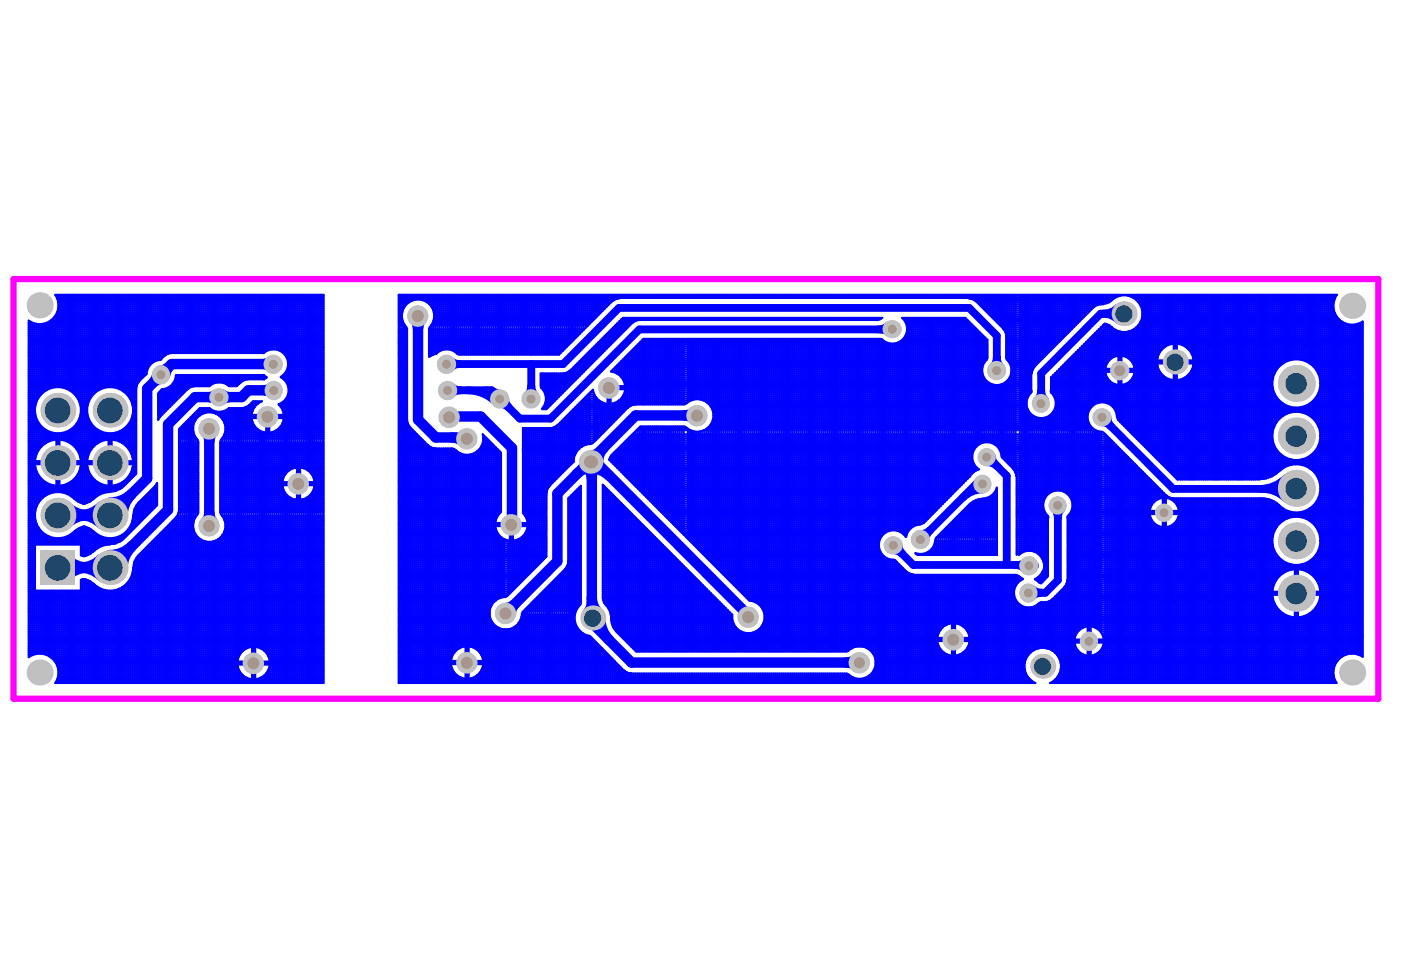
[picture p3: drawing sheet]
<svg xmlns="http://www.w3.org/2000/svg" width="289mm" height="202mm" viewBox="0 0 289 202" stroke-linecap="round" stroke-linejoin="round" font-family="sans-serif">
<path d="M2.8 57.6h281.4v86.5h-281.4z" fill="none" stroke="#f0f" stroke-width="1.3"/>
<g fill="#a6968d">
<circle cx="177.2" cy="136.7" r="1.13"/>
<circle cx="61.5" cy="99.8" r="1.24"/>
<circle cx="214.7" cy="83.3" r=".92"/>
<circle cx="224.6" cy="132.3" r=".92"/>
<circle cx="227.3" cy="86.1" r=".92"/>
<circle cx="189.8" cy="111.3" r=".92"/>
<circle cx="202.6" cy="99.8" r=".92"/>
<circle cx="184.2" cy="112.5" r=".92"/>
<circle cx="203.5" cy="94.3" r=".92"/>
<circle cx="212.2" cy="116.7" r=".92"/>
<circle cx="218.1" cy="104.3" r=".92"/>
<circle cx="212.1" cy="122.3" r=".92"/>
<circle cx="196.6" cy="132" r="1.24"/>
<circle cx="205.5" cy="76.4" r=".92"/>
<circle cx="184" cy="67.9" r=".92"/>
<circle cx="56.3" cy="75.1" r=".92"/>
<circle cx="33.2" cy="77.3" r=".92"/>
<circle cx="56.4" cy="80.6" r=".92"/>
<circle cx="55.2" cy="86" r="1.24"/>
<circle cx="45.1" cy="82" r=".92"/>
<circle cx="52.2" cy="136.8" r="1.24"/>
<circle cx="92.3" cy="80.6" r=".92"/>
<circle cx="109.5" cy="82.3" r=".92"/>
<circle cx="96.3" cy="90.5" r="1.24"/>
<circle cx="92.1" cy="75.1" r=".92"/>
<circle cx="103.1" cy="82.3" r=".92"/>
<circle cx="96.3" cy="136.7" r="1.24"/>
<circle cx="105.4" cy="108.3" r="1.24"/>
<circle cx="86.2" cy="65.2" r="1.24"/>
<circle cx="92.6" cy="86.1" r="1.24"/>
<circle cx="125.5" cy="80" r="1.24"/>
<circle cx="143.7" cy="85.8" r="1.24"/>
<circle cx="240.1" cy="105.8" r=".92"/>
<circle cx="43.1" cy="88.5" r="1.24"/>
<circle cx="43.1" cy="108.5" r="1.24"/>
<circle cx="104.2" cy="126.5" r="1.24"/>
<circle cx="154.3" cy="127.3" r="1.24"/>
<circle cx="121.9" cy="95.2" r="1.4"/>
<circle cx="230.9" cy="76.4" r="1.13"/>
</g>
<g fill="none" stroke="#00f" stroke-width=".43">
<path d="M5.9 66.1a3.9 3.9 0 0 0 5-.3 3.9 3.9 0 0 0 .5-5h55.3v80.1h-55.3a3.9 3.9 0 0 0-.5-5 3.9 3.9 0 0 0-5-.3M5.9 66.7h1M5.9 79.6h22.3M5.9 77h24.3M5.9 73.6h27.8M5.9 74h27.4M5.9 74.4h26.1M5.9 74.9h25.4M5.9 75.3h25M5.9 75.7h24.7M5.9 76.2h24.5M5.9 76.6h24.3"/>
<path d="M5.9 71.8h60.8M5.9 72.3h49.2M5.9 67.1h60.8M5.9 67.5h60.8M5.9 68h60.8M5.9 66.1v69.5M5.9 77.5h23.9M5.9 77.9h23.5M5.9 79.2h22.4M5.9 78.3h23.1M5.9 78.8h22.7M5.9 68.8h60.8"/>
<path d="M5.9 69.2h60.8M5.9 68.4h60.8M5.9 71.4h60.8M5.9 70.1h60.8M5.9 70.5h60.8M5.9 69.7h60.8M5.9 71h60.8M6.2 66.3v69.1M6.7 66.5v68.6M7.1 66.8v68.1M7.5 66.8v16M8 66.9v15"/>
<path d="M8.4 66.9v14.5h-2.5M8.8 66.8v14.1h-2.9M9.3 66.8v13.8M9.5 66.7h57.2M9.7 66.5v13.9M10.1 66.3v13.9M10.3 66.2h56.4M10.5 66v14M10.9 65.8h55.8M11 65.7v14.2M11.2 65.4h55.5M11.4 65.1v14.8"/>
<path d="M11.5 64.9h55.2M11.5 61h55.2M11.7 64.5h55M11.7 61.5h55M11.8 60.8v.9M11.8 64.3v15.6M11.9 61.9h54.8M11.9 62.3h54.8M11.9 63.6h54.8M11.9 64.1h54.8M12.1 62.8h54.6M12.1 63.2h54.6"/>
<path d="M12.3 60.8v19.1M12.7 60.8v19.1M13.1 60.8v19.2M13.6 60.8v19.3h7.5M14 60.8v19.5M14.4 60.8v19.7h5.8M14.9 60.8v20M15.3 60.8v20.4M15.7 60.8v20.9M16.1 60.8v21.5M16.6 60.8v22.6M17 60.8v43.1"/>
<path d="M17.4 60.8v43.1M17.9 60.8v43M18.3 60.8v22M18.7 60.8v21.1M19.2 60.8v20.6h-3.7M19.6 60.8v20.1h-4.5M20 60.8v19.8M20.4 60.8v19.6M20.9 60.8v19.4M21.3 60.8v19.2M21.7 60.8v19.1M22.2 60.8v19.1"/>
<path d="M22.6 60.8v19.1M23 60.8v19.1M23.5 60.8v19.1M23.9 60.8v19.2M24.3 60.8v19.3h3.8M24.8 60.8v19.5M25.2 60.8v19.7h2.9M25.6 60.8v20M26 60.8v20.4M26.5 60.8v20.9M26.9 60.8v21.5M27.3 60.8v22.6"/>
<path d="M27.8 60.8v37.2M28.2 60.8v18.7M28.6 60.8v17.9M28.8 78.6l-.6 .9-.1 .7v17.5l-2.5 2.5M29.1 60.8v17.4M29.5 60.8v17M29.9 60.8v16.6M30.4 60.8v15.5M30.8 60.8v14.6M31.2 60.8v14.2M31.6 60.8v13.9M32.1 60.8v13.6"/>
<path d="M32.5 60.8v13.4M32.9 60.8v13.4M33.4 60.8v13.1M33.8 60.8v12.7l-.7 .7a3 3 0 0 0-2.9 2.9l-1.5 1.5M34.2 60.8v12.3h-28.3M34.7 60.8v12.1M34.7 80v4.3M35.1 60.8v12M35.1 79.7v4.2M35.2 79.6l8 .1a3 3 0 0 1 4 0l1.7-.1M35.5 60.8v12M35.5 79.3v4.1"/>
<path d="M35.9 60.8v12M36.3 77.4a3 3 0 0 1-2.9 2.9M36.3 77.5h18.2v.7l-3.6 .1-.7 .2-.6 .4M36.3 77.9h18.6M36.4 60.8v12M36.8 60.8v12M36.8 77.4v4.7M37.2 60.8v12M37.2 77.4v4.3M37.7 60.8v12M37.7 77.4v3.9M38.1 60.8v12"/>
<path d="M38.1 77.4v3.4M38.5 60.8v12M38.5 77.4v3M39 77.4v2.7h-4.5M39 60.8v12M39.4 60.8v12M39.4 77.4v2.5M39.8 60.8v12M39.8 77.4v2.2M40.3 77.4v2.2l-1.1 .3-.5 .4M40.3 60.8v12M40.7 60.8v12"/>
<path d="M40.7 77.4v2.2M41.1 60.8v12M41.1 77.4v2.2M41.5 60.8v12M41.5 77.4v2.2M42 60.8v12M42 77.4v2.2M42.4 60.8v12M42.4 77.4v2.2M42.8 60.8v12M42.8 77.4v2.2M43.3 60.8v12"/>
<path d="M43.3 77.4v2.1M43.7 60.8v12M43.7 77.4v1.8h-8.1M44.1 60.8v12M44.1 77.4v1.6M44.6 60.8v12M44.6 77.4v1.5M45 60.8v12M45 77.4v1.5M45.4 60.8v12M45.4 77.4v1.5M45.8 60.8v12"/>
<path d="M45.8 77.4v1.5M46.3 60.8v12M46.3 77.4v1.6M46.7 60.8v12M46.7 77.4v1.8h2.6v-1.8M47.1 60.8v12M47.1 77.4v2.1M47.6 60.8v12M47.6 77.4v2.2M48 60.8v12M48 77.4v2.2M48.4 60.8v12"/>
<path d="M48.4 77.4v2.2M48.9 60.8v12M48.9 77.4v2.2M49.3 60.8v12M49.6 78.9l-.7 .7M49.7 60.8v12M49.7 77.4v1.4h-13.8v4.2M50.2 60.8v12M50.2 77.4v1.2M50.6 60.8v12M50.6 77.4v.9h-14.4M51 60.8v12"/>
<path d="M51 77.4v.8M51.4 60.8v12M51.4 77.4v.8M51.9 60.8v12M51.9 77.4v.8M52.3 60.8v12M52.3 77.4v.8M52.7 60.8v12M52.7 77.4v.8M53.2 60.8v12M53.2 77.4v.8M53.6 60.8v12"/>
<path d="M53.6 77.4v.8M54 60.8v12M54 77.4v.8M54.4 72.8h-19l-1 .3-.6 .4M54.4 77.4h-18v5.2M54.4 77.3l.6 .5M54.4 72.9a3 3 0 0 1 4.4 .4 3 3 0 0 1-.9 4.4M54.5 60.8v11.9h-48.6M54.9 60.8v11.6M55 77.9l-.5 .4M55.3 60.8v11.4M55.8 60.8v11.3"/>
<path d="M56.2 60.8v11.3M56.6 60.8v11.3M57 60.8v11.3M57.5 60.8v11.4M57.7 72.3h9M57.9 77.8a3 3 0 0 1 1.6 2.9 3 3 0 0 1-2.1 2.7M57.9 60.8v11.6M58.1 77.9h8.6M58.3 60.8v11.9h8.4M58.7 78.3h8M58.8 60.8v12.3h7.9M59.1 73.6h7.6"/>
<path d="M59.1 76.6h7.6M59.1 78.8h7.6M59.2 60.8v13M59.2 76.4v2.6M59.3 74h7.4M59.3 76.2h7.4M59.3 79.2h7.4M59.4 79.6h7.3M59.4 74.4h7.3M59.4 74.9h7.3M59.4 75.3h7.3M59.4 75.7h7.3"/>
<path d="M59.6 60.8v36.3M60.1 60.8v35.9M60.5 60.8v35.8M60.9 60.8v35.7M61.3 60.8v35.6M61.8 60.8v35.6M62.2 60.8v35.7M62.6 60.8v35.8M63.1 60.8v35.9M63.5 60.8v36.3M63.9 60.8v36.6h2.8M64.4 60.8v37.1"/>
<path d="M64.8 60.8v38.1M65.2 60.8v80.1M65.7 60.8v80.1M66.1 60.8v80.1M66.5 60.8v80.1M66.7 77.5h-8.4v.5M66.7 77h-7.9v1.4M82.2 66.7h1M82.2 79.6h1.8M82.2 73.1h1.8M82.2 77h1.8M82.2 73.6h1.8"/>
<path d="M82.2 74h1.8M82.2 74.4h1.8M82.2 74.9h1.8M82.2 75.3h1.8M82.2 75.7h1.8M82.2 76.2h1.8M82.2 76.6h1.8M82.2 71.8h1.8M82.2 72.3h1.8M82.2 66.2h.9M82.2 67.1h1.3M82.2 68h1.8"/>
<path d="M82.2 62.8h1.6M82.2 72.7h1.8M82.2 77.5h1.8M82.2 77.9h1.8M82.2 79.2h1.8M82.2 78.3h1.8M82.2 78.8h1.8M82.2 68.8h1.8M82.2 69.2h1.8M82.2 68.4h1.8M82.2 64.5h.8M82.2 64.9h.7"/>
<path d="M82.2 65.8h.8M82.2 65.4h.7M82.2 71.4h1.8M82.2 70.1h1.8M82.2 70.5h1.8M82.2 69.7h1.8M82.2 71h1.8M82.2 61.9h3.1M82.2 62.3h2.2M82.2 63.2h1.3M82.2 63.6h1M82.2 64.1h.9"/>
<path d="M82.2 61.5h147.7M82.2 61h148.8M82.4 60.8v80.1M82.9 60.8v80.1M83.3 60.8v2.7M83.3 66.8v74.1M83.7 60.8v2.1M83.7 67.4v73.5M83.9 67.5a3.3 3.3 0 0 1-.1-4.7 3.3 3.3 0 0 1 4.8 0 3.3 3.3 0 0 1 0 4.7M84 67.7v18.9M84.2 60.8v1.7M84.6 60.8v1.4"/>
<path d="M85 60.8v1.2M85.5 60.8v1.1M85.9 60.8v1M86.3 60.8v1M86.7 60.8v1M87.1 61.9h39.4M87.2 60.8v1.1M87.6 60.8v1.3M88 60.8v1.5h38M88.5 60.8v1.8M88.5 67.7v5.9M88.5 71.8h28.1"/>
<path d="M88.5 72.3h2.3M88.5 68h31.9M88.5 68.8h31.1M88.5 69.2h30.6M88.5 68.4h31.5M88.5 71.4h28.5M88.5 70.1h29.8M88.5 70.5h29.4M88.5 69.7h30.2M88.5 71h28.9M88.6 62.8h37M88.9 60.8v2.4h36.3"/>
<path d="M89.2 66.7h32.5M89.2 63.6h35.5M89.3 66.3v6.8h-.8M89.3 66.2h32.9M89.3 60.8v3.1M89.3 64.1h35M89.4 64.5h34.5M89.4 65.8h33.2M89.5 64.9h33.9M89.5 65.4h33.5M89.8 60.8v12.2M90.2 60.8v11.9h-1.7"/>
<path d="M90.6 60.8v11.6M91.1 60.8v11.4M91.5 60.8v11.3M91.9 60.8v11.3M92.3 60.8v11.3M92.8 60.8v11.3M93.2 60.8v11.4M93.4 72.3h22.7M93.6 60.8v11.6M94.1 60.8v11.9h21.6M94.5 60.8v12.2M94.9 60.8v12.3"/>
<path d="M95.4 60.8v12.3M95.8 60.8v12.3M96.2 60.8v12.3M96.7 60.8v12.3M97.1 60.8v12.3M97.5 60.8v12.3M97.9 60.8v12.3M98.4 60.8v12.3M98.8 60.8v12.3M99.2 60.8v12.3M99.7 60.8v12.3M100.1 60.8v12.3"/>
<path d="M100.5 60.8v12.3M101 60.8v12.3M101.4 60.8v12.3M101.8 60.8v12.3M102.2 60.8v12.3M102.7 60.8v12.3M103.1 60.8v12.3M103.5 60.8v12.3M104 60.8v12.3M104.4 60.8v12.3M104.8 60.8v12.3M105.3 60.8v12.3"/>
<path d="M105.7 60.8v12.3M106.1 60.8v12.3M106.6 60.8v12.3M107 60.8v12.3M107.4 60.8v12.3M107.8 60.8v12.3M108.3 60.8v12.3M108.7 60.8v12.3M109.1 60.8v12.3M109.6 60.8v12.3M110 60.8v12.3M110.4 60.8v12.3"/>
<path d="M110.9 60.8v12.3M111.3 60.8v12.3M111.5 77.5h8.1M111.5 77.9h7.6M111.5 79.2h6.4M111.5 78.3h7.2M111.5 78.8h6.8M111.6 79.6h5.8M111.7 77v3.1h5.3M111.7 60.8v12.3M112.1 60.8v12.3M112.1 77v3.6"/>
<path d="M112.6 60.8v12.3M112.6 77v4.7M113 60.8v12.3M113 77v7.1M113.4 60.8v12.3M113.4 77v6.6M113.9 60.8v12.3M113.9 77v6.2M114.3 60.8v12.3M114.3 77v5.8M114.7 60.8v12.3M114.7 77v5.3"/>
<path d="M115.2 60.8v12.3M115.2 77v4.9M115.6 60.8v12M115.6 77v4.5M116 60.8v11.6M116 77v4M116.5 60.8v11.2M116.5 77v3.6M116.6 77h3.4M116.9 60.8v10.7M116.9 76.9v3.3M117.3 60.8v10.3"/>
<path d="M117.3 76.7v3M117.4 76.6h3M117.5 76.5l-.6 .4-.8 .1h-4.6v2.6l.2 .5M117.7 60.8v9.9M117.7 76.3v3M117.9 76.2h3M118.2 60.8v9.4M118.2 75.9v3M118.3 75.7h3M118.6 60.8v9M118.6 75.4v3M118.7 75.3h3"/>
<path d="M119 60.8v8.6M119 75v3M119.1 74.9h3.1M119.5 60.8v8.1M119.5 74.6v3M119.6 74.4h3M119.9 60.8v7.7M119.9 74.1v3M120 74h3M120.3 60.8v7.3M120.3 73.7v3M120.4 73.6h3"/>
<path d="M120.8 60.8v6.8M120.8 73.3v3M120.9 73.1h3M121.2 60.8v6.4M121.2 72.8v3.1M121.3 67.1h-32.4v6.3M121.3 72.7h3M121.6 60.8v6M121.6 72.4v3M121.7 72.3h3M122.1 60.8v5.5M122.1 72v3"/>
<path d="M122.2 71.8h3M122.5 60.8v5.1M122.5 71.5v3.1M122.6 71.4h3M122.9 60.8v4.7M122.9 71.1v3M123 71h3M123.3 60.8v4.2M123.3 70.7v3M123.4 70.5h3.1M123.8 60.8v3.8M123.8 70.2v3.1"/>
<path d="M123.9 70.1h3M124.2 60.8v3.4M124.2 69.8v3M124.3 69.7h3M124.6 60.8v2.9M124.6 69.4v3M124.7 69.2h3.1M125.1 60.8v2.5M125.1 68.9v3.1M125.2 68.8h3M125.5 60.8v2.1M125.5 68.5v3"/>
<path d="M125.6 68.4h3M125.9 60.8v1.6M125.9 68.1v3M126 76.6a3.3 3.3 0 0 1 3 3.5 3.3 3.3 0 0 1-3.2 3.2 3.3 3.3 0 0 1-3.5-2.9M126 68h3M126.4 60.8v1.2M126.4 67.6v3.1M126.4 76.3v.4M126.5 76.2h76.1M126.5 67.5h3M126.8 60.8v.9M126.8 67.2v3"/>
<path d="M126.8 75.9v.9M126.9 75.7h75.7M126.9 67.1h3M127.2 75.4v1.6h75.4M127.2 60.8v.8M127.2 66.8v3M127.3 66.7h3M127.3 75.3h75.4M127.6 61.6l-.7 .1-.7 .4-10.9 11h-20.9a3.1 3.1 0 0 0-4.5-.1l-1.4 .6M127.6 60.8v.7M127.6 66.3v3.1M127.6 75v2.4"/>
<path d="M127.8 74.9h75.1M127.8 66.2h3.1M127.9 77.5h74.8M128.1 60.8v.7M128.1 65.9v3M128.1 74.6v3.1M128.2 74.4h75M128.2 77.9h74.7M128.2 65.8h53.5M128.5 60.8v.7M128.5 65.6v2.9M128.5 74.1v4.2h74.7"/>
<path d="M128.5 65.6l-11 10.9M128.5 65.6h53.5M128.6 74h74.9M128.7 78.8h74.9M128.8 79.2h75.5v12M128.9 79.6h83.8M128.9 60.8v.7M128.9 65.6v2.5M128.9 73.7v10.9M129 73.6h74.6M129.4 60.8v.7M129.4 65.6v2"/>
<path d="M129.4 73.3v10.9M129.5 73.1h74.1M129.8 60.8v.7M129.8 65.6v1.6M129.8 72.8v11.1M129.9 72.7h73.7M130.2 60.8v.7M130.2 65.6v1.2M130.2 72.4v11.2M130.3 72.3h73.3M130.4 66.5l-17.7 17.9h-.9M130.7 60.8v.7"/>
<path d="M130.7 65.6v.7M130.7 72v11.4M130.8 71.8h72.8M131.1 60.8v.7M131.1 65.6v.5M131.1 71.5v11.9M131.2 71.4h72.4M131.5 60.8v.7M131.5 65.6v.4M131.5 71.1v12.3M131.6 71h72M132 60.8v.7"/>
<path d="M132 65.6v.4M132 70.7v12.7M132.1 70.5h50.4M132.4 60.8v.7M132.4 65.6v.4M132.4 70.2v13.2M132.5 70.1h49.5M132.8 60.8v.7M132.8 65.6v.4M132.8 69.9v13.5M133.2 60.8v.7M133.2 65.6v.4"/>
<path d="M133.2 69.9v13.5M133.7 60.8v.7M133.7 65.6v.4M133.7 69.9v13.5M134.1 60.8v.7M134.1 65.6v.4M134.1 69.9v13.5M134.5 60.8v.7M134.5 65.6v.4M134.5 69.9v13.5M135 60.8v.7M135 65.6v.4"/>
<path d="M135 69.9v13.5M135.4 60.8v.7M135.4 65.6v.4M135.4 69.9v13.5M135.8 60.8v.7M135.8 65.6v.4M135.8 69.9v13.5M136.3 60.8v.7M136.3 65.6v.4M136.3 69.9v13.5M136.7 60.8v.7M136.7 65.6v.4"/>
<path d="M136.7 69.9v13.5M137.1 60.8v.7M137.1 65.6v.4M137.1 69.9v13.5M137.5 60.8v.7M137.5 65.6v.4M137.5 69.9v13.5M138 60.8v.7M138 65.6v.4M138 69.9v13.5M138.4 60.8v.7M138.4 65.6v.4"/>
<path d="M138.4 69.9v13.5M138.8 60.8v.7M138.8 65.6v.4M138.8 69.9v13.5M139.3 60.8v.7M139.3 65.6v.4M139.3 69.9v13.5M139.7 60.8v.7M139.7 65.6v.4M139.7 69.9v13.5M140.1 60.8v.7M140.1 65.6v.4"/>
<path d="M140.1 69.9v13.5M140.6 60.8v.7M140.6 65.6v.4M140.6 69.9v13.5M141 60.8v.7M141 65.6v.4M141 69.9v13.5M141.4 60.8v.7M141.4 65.6v.4M141.9 60.8v.7M141.9 65.6v.4M141.9 69.9v13.1"/>
<path d="M142.3 60.8v.7M142.3 65.6v.4M142.3 69.9v12.8M142.7 60.8v.7M142.7 65.6v.4M142.7 69.9v12.7M143.1 60.8v.7M143.1 65.6v.4M143.1 69.9v12.6M143.6 60.8v.7M143.6 65.6v.4M143.6 69.9v12.4"/>
<path d="M144 60.8v.7M144 65.6v.4M144 69.9v12.4M144.4 60.8v.7M144.4 65.6v.4M144.4 69.9v12.6M144.9 60.8v.7M144.9 65.6v.4M144.9 69.9v12.7M145.3 60.8v.7M145.3 65.6v.4M145.3 69.9v12.8"/>
<path d="M145.7 60.8v.7M145.7 65.6v.4M145.7 69.9v13.1M146.2 60.8v.7M146.2 65.6v.4M146.2 69.9v13.4M146.6 60.8v.7M146.6 65.6v.4M146.6 69.9v14M147 69.9v14.9h65.1M147 60.8v.7M147 65.6v.4"/>
<path d="M147.5 60.8v.7M147.5 65.6v.4M147.5 69.9v46.9M147.9 60.8v.7M147.9 65.6v.4M147.9 69.9v47.3M148.3 60.8v.7M148.3 65.6v.4M148.3 69.9v47.7M148.7 60.8v.7M148.7 65.6v.4M148.7 69.9v48.2"/>
<path d="M149.2 60.8v.7M149.2 65.6v.4M149.2 69.9v48.6M149.6 60.8v.7M149.6 65.6v.4M149.6 69.9v49M150 60.8v.7M150 65.6v.4M150 69.9v49.4M150.5 60.8v.7M150.5 65.6v.4M150.5 69.9v49.9"/>
<path d="M150.9 60.8v.7M150.9 65.6v.4M150.9 69.9v50.3M151.3 60.8v.7M151.3 65.6v.4M151.3 69.9v50.7M151.8 60.8v.7M151.8 65.6v.4M151.8 69.9v51.2M152.2 60.8v.7M152.2 65.6v.4M152.2 69.9v51.6"/>
<path d="M152.6 60.8v.7M152.6 65.6v.4M152.6 69.9v52M153 60.8v.7M153 65.6v.4M153 69.9v52.5M153.5 60.8v.7M153.5 65.6v.4M153.5 69.9v52.9M153.9 60.8v.7M153.9 65.6v.4M153.9 69.9v53.3"/>
<path d="M154.3 60.8v.7M154.3 65.6v.4M154.3 69.9v53.8M154.8 60.8v.7M154.8 65.6v.4M154.8 69.9v54M155.2 60.8v.7M155.2 65.6v.4M155.2 69.9v54.1M155.6 60.8v.7M155.6 65.6v.4M155.6 69.9v54.2"/>
<path d="M156.1 60.8v.7M156.1 65.6v.4M156.1 69.9v54.4M156.5 60.8v.7M156.5 65.6v.4M156.5 69.9v54.8h53.7M156.9 60.8v.7M156.9 65.6v.4M156.9 69.9v55.2h53.9M157.4 60.8v.7M157.4 65.6v.4M157.4 69.9v55.9"/>
<path d="M157.8 60.8v.7M157.8 65.6v.4M157.8 69.9v64.5M158.2 60.8v.7M158.2 65.6v.4M158.2 69.9v64.5M158.6 60.8v.7M158.6 65.6v.4M158.6 69.9v64.5M159.1 60.8v.7M159.1 65.6v.4M159.1 69.9v64.5"/>
<path d="M159.5 60.8v.7M159.5 65.6v.4M159.5 69.9v64.5M159.9 60.8v.7M159.9 65.6v.4M159.9 69.9v64.5M160.4 60.8v.7M160.4 65.6v.4M160.4 69.9v64.5M160.8 60.8v.7M160.8 65.6v.4M160.8 69.9v64.5"/>
<path d="M161.2 60.8v.7M161.2 65.6v.4M161.2 69.9v64.5M161.7 60.8v.7M161.7 65.6v.4M161.7 69.9v64.5M162.1 60.8v.7M162.1 65.6v.4M162.1 69.9v64.5M162.5 60.8v.7M162.5 65.6v.4M162.5 69.9v64.5"/>
<path d="M162.9 60.8v.7M162.9 65.6v.4M162.9 69.9v64.5M163.4 60.8v.7M163.4 65.6v.4M163.4 69.9v64.5M163.8 60.8v.7M163.8 65.6v.4M163.8 69.9v64.5M164.2 60.8v.7M164.2 65.6v.4M164.2 69.9v64.5"/>
<path d="M164.7 60.8v.7M164.7 65.6v.4M164.7 69.9v64.5M165.1 60.8v.7M165.1 65.6v.4M165.1 69.9v64.5M165.5 60.8v.7M165.5 65.6v.4M165.5 69.9v64.5M166 60.8v.7M166 65.6v.4M166 69.9v64.5"/>
<path d="M166.4 60.8v.7M166.4 65.6v.4M166.4 69.9v64.5M166.8 60.8v.7M166.8 65.6v.4M166.8 69.9v64.5M167.3 60.8v.7M167.3 65.6v.4M167.3 69.9v64.5M167.7 60.8v.7M167.7 65.6v.4M167.7 69.9v64.5"/>
<path d="M168.1 60.8v.7M168.1 65.6v.4M168.1 69.9v64.5M168.5 60.8v.7M168.5 65.6v.4M168.5 69.9v64.5M169 60.8v.7M169 65.6v.4M169 69.9v64.5M169.4 60.8v.7M169.4 65.6v.4M169.4 69.9v64.5"/>
<path d="M169.8 60.8v.7M169.8 65.6v.4M169.8 69.9v64.5M170.3 60.8v.7M170.3 65.6v.4M170.3 69.9v64.5M170.7 60.8v.7M170.7 65.6v.4M170.7 69.9v64.5M171.1 60.8v.7M171.1 65.6v.4M171.1 69.9v64.5"/>
<path d="M171.6 60.8v.7M171.6 65.6v.4M171.6 69.9v64.5M172 60.8v.7M172 65.6v.4M172 69.9v64.5M172.4 60.8v.7M172.4 65.6v.4M172.4 69.9v64.5M172.9 60.8v.7M172.9 65.6v.4M172.9 69.9v64.5"/>
<path d="M173.3 60.8v.7M173.3 65.6v.4M173.3 69.9v64.5M173.7 60.8v.7M173.7 65.6v.4M173.7 69.9v64.5M174.1 60.8v.7M174.1 65.6v.4M174.1 69.9v64.5M174.6 60.8v.7M174.6 65.6v.4M174.6 69.9v64.5"/>
<path d="M175 60.8v.7M175 65.6v.4M175 69.9v64.3h-44M175.4 60.8v.7M175.4 65.6v.4M175.4 69.9v63.9M175.9 60.8v.7M175.9 65.6v.4M175.9 69.9v63.7M176.3 60.8v.7M176.3 65.6v.4M176.3 69.9v63.5"/>
<path d="M176.7 60.8v.7M176.7 65.6v.4M176.7 69.9v63.4M177.2 60.8v.7M177.2 65.6v.4M177.2 69.9v63.4M177.6 60.8v.7M177.6 65.6v.4M177.6 69.9v63.4M178 60.8v.7M178 65.6v.4M178 69.9v63.5"/>
<path d="M178.4 60.8v.7M178.4 65.6v.4M178.4 69.9v63.6M178.9 60.8v.7M178.9 65.6v.4M178.9 69.9v63.8h14.9M179.3 60.8v.7M179.3 65.6v.4M179.3 69.9v64.2M179.7 60.8v.7M179.7 65.6v.4M179.7 69.9v64.5"/>
<path d="M180.2 69.9v65.1h15.3M180.2 60.8v.7M180.2 65.6v.4M180.6 60.8v.7M180.6 65.6v.4M180.6 69.9v71M181 60.8v.7M181 65.6v.4M181 69.9v71M181.1 66h-49.3l-.7 .2-.6 .4M181.5 60.8v.7M181.5 65.6v.3"/>
<path d="M181.5 69.9v41.2M181.7 69.9h-49l-6.7 6.7h76.6M181.8 65.6l-.7 .3M181.9 60.8v.7M181.9 70v40.5M182.3 60.8v.7M182.3 70.4v39.6M182.8 60.8v.7M182.8 70.7v39M183.2 60.8v.7M183.2 70.8v38.7M183.6 60.8v.7"/>
<path d="M183.6 70.9v38.5M184 60.8v.7M184 71v38.4M184.5 60.8v.7M184.5 70.9v38.5M184.9 60.8v.7M184.9 70.8v38.6M185.3 60.8v.7M185.3 70.7v38.8M185.6 70.5h18M185.8 60.8v.7M185.8 70.4v39.3"/>
<path d="M186 65.6a3 3 0 0 1 .3 4.3 3 3 0 0 1-4.4 .1M186.1 70.1h17.5M186.1 65.6h12.9l4.6 4.5M186.2 60.8v.7M186.2 70v40M186.3 65.8h13M186.5 69.7h16.7M186.6 65.6v.6h13.2M186.6 60.8v.7M186.6 69.5v41M186.7 69.2h16.1M186.8 66.7h13.4"/>
<path d="M187 68.8h15.3M187.1 67.1h13.5M187.1 67.5h13.9M187.1 68h14.4M187.1 60.8v.7M187.1 65.6v1.7M187.5 60.8v.7M187.5 65.6v43.7M187.9 60.8v.7M187.9 65.6v43.3M188.3 60.8v.7M188.3 65.6v42.9"/>
<path d="M188.8 60.8v.7M188.8 65.6v42.7M189.2 60.8v.7M189.2 65.6v42.6M189.6 60.8v.7M189.6 65.6v42.6M190.1 60.8v.7M190.1 65.6v42.5M190.5 60.8v.7M190.5 65.6v42.3l9.4-9.5M190.9 60.8v.7M190.9 65.6v41.8"/>
<path d="M191.4 60.8v.7M191.4 65.6v41.4M191.8 60.8v.7M191.8 65.6v41M192.2 60.8v.7M192.2 65.6v40.5M192.7 60.8v.7M192.7 65.6v40.1M193.1 60.8v.7M193.1 65.6v39.7M193.5 60.8v.7M193.5 65.6v39.2"/>
<path d="M193.9 60.8v.7M193.9 65.6v38.8M194.4 60.8v.7M194.4 65.6v38.4M194.8 60.8v.7M194.8 65.6v38M195.2 60.8v.7M195.2 65.6v37.5M195.7 60.8v.7M195.7 65.6v37.1M196.1 60.8v.7M196.1 65.6v36.7"/>
<path d="M196.5 60.8v.7M196.5 65.6v36.2M197 60.8v.7M197 65.6v35.8M197.4 60.8v.7M197.4 65.6v35.4M197.8 60.8v.7M197.8 65.6v34.9M198.3 60.8v.7M198.3 65.6v34.5M198.7 60.8v.7M198.7 65.6v34.1"/>
<path d="M199.1 60.8v.7M199.1 65.6v33.6M199.5 60.8v.7M199.5 66v32.8M199.9 61.6l.7 .1 .6 .4M200 60.8v.8M200 66.4v32M200.4 60.8v.8M200.4 66.9v30.8M200.8 60.8v1M200.8 67.3v25.4M201 61.9h28.4"/>
<path d="M201.3 60.8v1.3l5.6 5.8 .5 .6 .1 .7M201.3 67.7v24.5h-73.4M201.7 68.2v23.6h-73.4M201.7 60.8v1.7M201.9 68.4h-14.8v41.5h-1M201.9 62.8h24.7M202.1 60.8v2.2M202.1 68.6v22.9M202.3 63.2h23.4M202.6 76.9v14.4h-73.9M202.6 60.8v2.6M202.6 69v6.9"/>
<path d="M202.8 63.6h22.5M203 60.8v3M203 69.5v5.3M203 78v13.2M203.2 64.1h21.6M203.4 60.8v3.5M203.4 69.9v4.3M203.4 78.6v12.6M203.6 64.5h20.8M203.8 60.8v3.9M203.8 79v12.2M204.1 64.9h19.9"/>
<path d="M204.3 60.8v4.3M204.5 65.4h19M204.7 60.8v4.8M204.7 79.3v12.1M204.9 65.8h18.2M205.1 60.8v5.2M205.1 79.4v12.2M205.4 66.2h17.3M205.6 60.8v5.6M205.6 79.4v12.6M205.8 66.7h16.5M206 60.8v6.1"/>
<path d="M206 79.4v13M206.2 67.1h15.6M206.4 60.8v6.5M206.4 79.3v14M206.6 67.5h14.8M206.9 60.8v6.9M207.1 68h13.9M207.3 60.8v7.5M207.3 79v16M207.4 68.4h13.1M207.5 69.2v4.6l.2 .5M207.5 73.1h8.3"/>
<path d="M207.5 73.6h7.9M207.5 71.8h9.6M207.5 72.3h9.2M207.5 72.7h8.7M207.5 78.8h5.2M207.5 68.8h12.6M207.5 69.2h12.2M207.5 71.4h10M207.5 70.1h11.3M207.5 70.5h10.9M207.5 69.7h11.7M207.5 71h10.4"/>
<path d="M207.6 74h7.3M207.7 60.8v13.4a3 3 0 0 1 0 4.4 3 3 0 0 1-4.4-.2 3 3 0 0 1 .2-4.3l.1-4M207.7 78.6v16.8M207.9 74.4h6.6M207.9 78.3h4.8M208.2 60.8v14M208.2 78v17.9M208.3 74.9h5.8M208.3 77.9h4.4M208.5 75.3h5.1M208.5 77.5h4.2M208.6 77h4.1v3.6"/>
<path d="M208.6 75.7h4.6M208.6 76.2h4.3M208.6 76.6h4.2M208.6 60.8v15.1M208.6 76.9v19.4M209 60.8v35.9l-2.4-2.3h26.1v46.5M209.4 60.8v36.6h26.3v43.5M210.3 60.8v53.5h-.6M210.7 60.8v53.1M211.2 60.8v52.9M211.6 60.8v52.8M212 60.8v20.9"/>
<path d="M212.5 60.8v20.4M212.7 79.2h-5.8v15.4M212.9 60.8v15.5M213.3 60.8v14.8l12.3-12.3 1-.5h.9v-2M213.3 75.7l-.4 .6-.1 .7M213.7 60.8v14.4M214.2 60.8v14M214.6 60.8v13.5M215 60.8v13.1M215.5 60.8v12.7M215.9 60.8v12.2M216.3 60.8v11.8"/>
<path d="M216.8 79.6h45.6M216.8 60.8v11.4M216.8 77.8v3M216.8 79.2h12.9v4.9M216.8 78.3h11.8M216.8 78.8h12.2M217.1 77.5h11M217.2 60.8v10.9M217.2 77.4v4h45.7M217.5 77h10.5M217.6 76.9v5.3h45.9M217.6 60.8v10.5"/>
<path d="M217.9 76.6h10.1M218.1 60.8v10.1M218.1 76.5v24.7M218.4 76.2h9.6M218.5 60.8v9.6M218.5 76.1v25.1M218.8 75.7h9.2M218.9 60.8v9.2M218.9 75.6v25.6M219.2 75.3h8.9M219.3 60.8v8.8M219.3 75.2v26.2"/>
<path d="M219.7 74.9h8.6M219.8 60.8v8.3M219.8 74.8v26.8M220.1 74.4h8.5M220.2 60.8v7.9M220.2 74.3v27.6M220.5 74h8.5M220.6 60.8v7.5M220.6 73.9v28.5M221.1 60.8v7M221.1 73.5v29.7M221.4 73.1h17.5"/>
<path d="M221.5 60.8v6.6M221.5 73v67.9M221.9 60.8v6.2M221.9 72.6v58.1h-22.1M222.3 72.3h17.2M222.4 60.8v5.7M222.4 72.2v58M222.7 71.8h17.2M222.8 60.8v5.3M222.8 71.7v58M223.2 60.8v4.9M223.2 71.3v58.2"/>
<path d="M223.5 71h18M223.7 60.8v4.4M223.7 70.9v58.4M224 70.5h57M224.1 60.8v4M224.1 70.4v58.8M224.4 70.1h56.6M224.5 60.8v3.6M224.5 70v14.7M224.8 69.7h56.2M224.9 60.8v3.1M224.9 69.6v14.5"/>
<path d="M225.3 69.2h55.7M225.4 60.8v2.7M225.4 69.1v14.5M225.7 68.8h55.3M225.8 60.8v2.3M225.8 68.7v14.6M226.1 68.4h4.9v5M226.2 60.8v2.1M226.2 68.3v14.8M226.6 68h3.3M226.7 60.8v2M226.7 67.8v15.2"/>
<path d="M227 67.5h2.4M227.1 60.8v2M227.1 67.4v15.6M227.4 67.1h1.4v7.1M227.5 67v16M227.8 66.8l.7 .2 .6 .4M227.8 66.8l-11 11.1h11.5M228 60.8v1.8M228 66.8v9.1M228 76.9v6.1M228.4 60.8v1.7M228.4 66.9v7.9"/>
<path d="M228.4 78v5.1M228.8 60.8v1.5h-27.3M228.8 78.6v4.7M229.1 62l-.9 .5-.7 .1M229.2 62a3.8 3.8 0 0 1 5.3 0 3.8 3.8 0 0 1 0 5.4 3.8 3.8 0 0 1-5.3 0M229.2 60.8v1.2M229.2 67.4v6.4M229.2 79v4.6M229.7 67.8v5.8h-8.7M229.7 60.8v.8M230.1 60.8v.6M230.1 68.1v5.4"/>
<path d="M230.1 79.3v5.4M230.5 79.4v7.2h33.1M230.5 60.8v.3M230.5 68.3v5.1M231 79.4v7.6h32.3v-5M231.4 79.4v8h31.6M231.4 68.5v4.9M231.8 79.3v8.6h31M231.8 68.5v5M232.3 68.5v5.1h6.4M232.7 79v9.7h29.8M232.7 61h42.8"/>
<path d="M232.9 74h5.8M232.9 78.8h29.5M233.1 78.6v10.6h29.3M233.1 60.8v.3M233.1 68.3v5.9M233.3 74.4h5.3M233.3 78.3h8.2M233.6 60.8v.6M233.6 68.1v6.7M233.6 78v11.6h28.8M233.7 77.9h6.7v18.6h24.3M233.7 74.9h4.9"/>
<path d="M233.8 68h47.2M233.8 61.5h41.5M233.9 75.3h4.8M233.9 77.5h6M234 76.6h5.2v18.6h41.8M234 77h5.5M234 75.7h4.7M234 76.2h4.9M234 60.8v.8M234 67.8v8.1M234 76.9v13.1h28.4M234.3 67.5h46.7"/>
<path d="M234.3 61.9h40.9M234.4 60.8v1.2M234.4 67.4v23.1h28M234.7 67.1h46.3M234.7 62.3h40.4M234.8 67v23.9h27.6M234.8 60.8v1.6M235.1 66.7h42.3M235.1 62.8h39.9M235.3 60.8v2.4h39.7M235.5 65.4h40.2v71M235.5 65.8h40.6"/>
<path d="M235.5 63.6h39.5M235.5 64.1h39.6M235.6 64.5h39.6M235.6 64.9h39.8M235.7 60.8v31h27M236.1 60.8v31.4h26.8M236.6 60.8v31.8h26.6M237 60.8v32.3h26.5M237.4 60.8v32.7h26.4M237.9 60.8v33.1h26.4M238.3 60.8v33.6h26.7v1.9M238.7 75.5v19.3h27.5"/>
<path d="M238.7 60.8v13M239.2 60.8v11.9h-17.4M239.6 77.1v18.6h41.4M239.6 60.8v11.4M240 77.6v18.5h25.4v-1.5M240 60.8v10.9M240.4 60.8v10.6h-17.3M240.9 78.1v18.9h23.1M240.9 60.8v10.4M241.3 78.3v19.1h22.3M241.3 60.8v10.2M241.7 78.3v19.5h21.3"/>
<path d="M241.7 60.8v10.2M242.2 78.4v19.8h20.2v-7.6M242.2 60.8v10.1M242.6 60.8v10.1M242.6 78.4v20.3h18.6M243 60.8v10.2M243 78.3v20.6M243.2 78.3h19.2M243.2 71h37.8M243.5 60.8v10.2M243.5 78.3v20.6M243.9 60.8v10.4"/>
<path d="M243.9 78.1v20.8M244.3 60.8v10.6h36.7M244.7 60.8v10.9M244.7 77.6v21.3M244.9 71.8h36.1M244.9 77.5h17.7M245.2 60.8v11.4M245.2 77.1v21.8M245.3 77h17.5M245.3 72.3h35.7M245.6 60.8v11.9h35.4M245.8 73.1h35.2"/>
<path d="M246 73.6h35M246 74h35M246 75.3h18M246 75.7h17.6M246 60.8v13M246 75.5v23.4M246.1 74.9h18.6M246.5 60.8v38.1M246.9 60.8v38.1M247.3 60.8v38.1M247.8 60.8v38.1M248.2 60.8v38.1"/>
<path d="M248.6 60.8v38.1M249.1 60.8v38.1M249.5 60.8v38.1M249.9 60.8v38.1M250.3 60.8v38.1M250.8 60.8v38.1M251.2 60.8v38.1M251.6 60.8v38.1M252.1 60.8v38.1M252.5 60.8v38.1M252.9 60.8v38.1M253.4 60.8v38.1"/>
<path d="M253.8 60.8v38.1M254.2 60.8v38.1M254.6 60.8v38.1M255.1 60.8v38.1M255.5 60.8v38.1M255.9 60.8v38.1M256.4 60.8v38.1M256.8 60.8v38.1M257.2 60.8v38.1M257.7 60.8v38.1M258.1 60.8v38.1M258.5 60.8v38.1"/>
<path d="M259 60.8v38.1M259.4 60.8v38.1M259.8 60.8v38.1h-17l-12.2-12.2M260.2 60.8v38M260.7 60.8v38M261.1 60.8v37.9M261.5 60.8v37.8M262 60.8v37.7M262.4 79.2h-30.1v9.1h30.3M262.4 60.8v17.6M262.4 79.7v9.6M262.5 77.9h-18.2v21"/>
<path d="M262.8 60.8v16.1M263 76.6h-17.4v22.3M263.3 60.8v15.4h-17.5M263.7 60.8v14.8M264.1 60.8v14.5M264.6 60.8v14.2M265 60.8v13.9M265.4 60.8v13.6h-19.3M265.8 60.8v13.5M266.3 60.8v13.4M266.7 60.8v13.3M267.1 60.8v13.3"/>
<path d="M267.6 60.8v13.3M268 60.8v13.3M268.4 60.8v13.4M268.9 60.8v13.5M269.3 60.8v13.6h11.7M269.7 60.8v13.9M270 74.9h11M270.1 60.8v14.2M270.6 60.8v14.5M270.7 75.3h10.3M271 60.8v14.8M271.1 75.7h9.9"/>
<path d="M271.4 60.8v15.4h9.6M271.7 76.6h9.3M271.9 77h9.1M271.9 60.8v16.1M272.1 77.5h8.9M272.2 77.9h8.8M272.3 79.6h8.7M272.3 60.8v17.6M272.3 79.7v9.6M272.3 79.2h8.7M272.3 78.3h8.7M272.3 78.8h8.7"/>
<path d="M272.7 60.8v80.1M273.2 60.8v80.1M273.6 60.8v80.1M274 60.8v80.1M274.5 60.8v80.1M274.9 60.8v80.1M275.3 60.8v.8M275.3 64.6v72.6h-56.5M276.2 65.9v70h-57.7v-13.7M277 66.5v68.8M277.5 66.8v68.2M277.9 66.9v68"/>
<path d="M278.3 67v67.8M278.8 67v67.8M279.2 67v67.8M279.6 66.9v68M280 66.8v68.2M280.4 66.7h.6M280.5 66.7v68.4M280.9 66.4v69M281 66.3v69.2a3.9 3.9 0 0 0-4.9 .5 3.9 3.9 0 0 0-.5 4.9h-59.1M281 66.3a3.9 3.9 0 0 1-4.9-.5 3.9 3.9 0 0 1-.4-5h-193.5v80.1h131.3M281 68.4h-48.3v5.4M5.9 87.9h2.5v4.3h-2.5"/>
<path d="M5.9 98.7h2.5v4.3h-2.5M5.9 88.3h2.9v3.5h-2.9M5.9 99.1h2.9v3.5h-2.9M5.9 99.5h3.6M5.9 100h4.4M5.9 90.9h4.4M5.9 91.3h3.6M5.9 93.1h1.8M5.9 93.5h1.6M5.9 92.6h2.2M5.9 97.8h1.8M5.9 98.2h2.2"/>
<path d="M5.9 94.8h1.3M5.9 95.2h1.3M5.9 95.7h1.3M5.9 93.9h1.5M5.9 94.4h1.4M5.9 97h1.5M5.9 97.4h1.6M5.9 96.1h1.3M5.9 96.5h1.4M5.9 81.8h2.2M5.9 82.2h1.8M5.9 82.7h1.6"/>
<path d="M5.9 86.6h1.6M5.9 87h1.8M5.9 87.4h2.2M5.9 83.1h1.5M5.9 83.5h1.4M5.9 84h1.3M5.9 84.4h1.3M5.9 85.7h1.4M5.9 86.1h1.5M5.9 84.8h1.3M5.9 85.3h1.3M5.9 88.7h3.6"/>
<path d="M5.9 89.2h4.4M5.9 80.1h4.4M5.9 80.5h3.6M5.9 90.5h22.2M5.9 89.6h22.2M5.9 90h22.2M7.5 86.5v7.1M7.5 97.3v7.1M8 87.3v5.4M8 98.1v5.5M9.3 88.6v2.8M9.3 99.4v2.9"/>
<path d="M9.7 88.8v2.4M9.7 99.7v2.3M10.1 89.1v1.9M10.1 99.9v1.9M10.5 89.3v1.5M11 89.4v1.3M11.4 89.4v1.3M11.8 89.4v1.3M12.3 89.4v1.3M12.7 89.4v1.3M13.1 89.3v1.5M14 88.9v2.2"/>
<path d="M14 99.8v2.1M14.9 88.4v3.2M14.9 99.2v3.3M15.1 99.1h4.5v3.5h-4.5M15.1 88.3h4.5v3.5h-4.5M15.3 88.1v3.9M15.3 98.9v3.9M15.5 98.7h3.7v4.3h-3.7M15.5 87.9h3.7v4.3h-3.7M15.7 87.5v5M15.7 98.4v4.8M15.8 92.6h3"/>
<path d="M15.8 98.2h3M15.8 81.8h3M15.8 87.4h3M16.1 93.1h2.4M16.1 97.8h2.4M16.1 82.2h2.4M16.1 87h2.4M16.1 86.9v6.3M16.1 97.7v5.7M16.4 93.5h1.9M16.4 97.4h1.9M16.4 82.7h1.9"/>
<path d="M16.4 86.6h1.9M16.5 93.9h1.7M16.5 97h1.7M16.5 83.1h1.7M16.5 86.1h1.7M16.6 94.4h1.5M16.6 96.5h1.5M16.6 83.5h1.5M16.6 85.7h1.5M16.6 85.8v8.4M16.6 96.6v7.1M16.7 94.8h1.3"/>
<path d="M16.7 95.2h1.3M16.7 95.7h1.3M16.7 96.1h1.3M16.7 84h1.3M16.7 84.4h1.3M16.7 84.8h1.3M16.7 85.3h1.3M18.3 86.5v7.1M18.3 97.3v6.3M18.7 87.3v5.4M18.7 98.1v5.2M20 88.6v2.8"/>
<path d="M20 99.4v2.9M20.2 99.5h-5.8v2.6h5.8M20.2 88.7h-5.8v2.6h5.8M20.4 88.8v2.4M20.4 99.7v2.3M20.9 89.1v1.9M20.9 99.9v1.9M21.1 100h-7.5v1.7h7.5M21.1 89.2h-7.5v1.7h7.5M21.3 89.3v1.5M21.7 89.4v1.3M22.2 89.4v1.3"/>
<path d="M22.6 89.4v1.3M23 89.4v1.3M23.5 89.4v1.3M23.9 89.3v1.5M24.8 88.9v2.2M24.8 99.8v1M25.6 88.4v3.2M25.6 99.2v1M25.8 100h-1.5v1.1M25.8 99.1h.9M25.8 91.8h2.3M25.8 88.3h2.3"/>
<path d="M25.8 80.9h2.3M26 88.1v3.9M26 98.9v.9M26.3 99.5h-1.1v1.1M26.3 92.2h1.8M26.3 87.9h1.8M26.3 98.7h.8M26.3 81.4h1.8M26.5 87.5v5M26.5 98.4v.9M26.6 92.6h1.5M26.6 98.2h1"/>
<path d="M26.6 81.8h1.5M26.6 87.4h1.5M26.9 93.1h1.2M26.9 97.8h1.1M26.9 82.2h1.2M26.9 87h1.2M26.9 86.9v6.3M26.9 97.7v1.2M27.1 93.5h1M27.1 97.4h1M27.1 82.7h1M27.1 86.6h1"/>
<path d="M27.2 93.9h.9M27.2 97h.9M27.2 83.1h.9M27.2 86.1h.9M27.3 94.4h.8M27.3 96.5h.8M27.3 83.5h.8M27.3 85.7h.8M27.3 85.8v8.4M27.3 96.6v1.9M27.4 94.8h.7M27.4 95.2h.7"/>
<path d="M27.4 95.7h.7M27.4 96.1h.7M27.4 84h.7M27.4 84.4h.7M27.4 84.8h.7M27.4 85.3h.7M28.1 89.2h-3.8v1.7h3.8M28.1 88.7h-2.9v2.6h2.9M32.6 81.8h4.5M32.6 82.2h4.1M32.6 82.7h3.7M32.6 83.1h3.2"/>
<path d="M32.6 83.5h2.8M32.6 84h2.4M32.6 84.4h1.9M32.6 85.7h.7M32.6 84.8h1.5M32.6 85.3h1.1M32.6 81.4h5M32.8 80.9h5.2M32.9 80.8v5.2M33.3 80.5h5.1M33.4 80.3l-.8 .9v5.4l.5-.7M33.4 80.4v5.2"/>
<path d="M33.8 80.3v4.9M34.2 80.2v4.5M36.9 99.5h4M36.9 100h4M36.9 99.1h4M36.9 91.3h4M36.9 91.8h4M36.9 93.1h4M36.9 93.5h4M36.9 92.2h4M36.9 92.6h4M36.9 97.8h4"/>
<path d="M36.9 98.2h4M36.9 94.8h4M36.9 95.2h4M36.9 95.7h4M36.9 93.9h4M36.9 94.4h4M36.9 97h4M36.9 97.4h4M36.9 96.1h4M36.9 96.5h4M36.9 88.7h2.9M36.9 89.2h3"/>
<path d="M36.9 90h3.4v16.8M36.9 98.7h4M36.9 90.5h3.7M36.9 89.6h3.1M37.1 88.3h2.7M37.2 88.2v52.7M37.6 87.9h2.2M37.7 87.8v53.1M38 87.4h1.9M38.1 87.3v53.6M38.4 87h1.7M38.5 86.9v54"/>
<path d="M38.6 80.3l-5.6 5.6M38.9 86.6h1.5M39 86.5v54.4M39.4 86v54.9M39.7 85.7h1.5M39.8 85.6v55.3M40.3 85.2v1.6M40.6 84.8h3.6M40.7 84.7v1.4h-1.4M40.7 90.7v15.4M40.8 90.8a3.3 3.3 0 0 1 0-4.8 3.3 3.3 0 0 1 4.7 0 3.3 3.3 0 0 1 0 4.8M40.9 91v14.8"/>
<path d="M41 84.4h2.4M41.1 84.3v1.5M41.5 84.2v1.3M42 84.2v1.1h-1.9M42.4 84.2v1M42.8 84.2v.8M43.2 84.2h-2l-4.3 4.3v16.7M43.2 84.1a3 3 0 0 0 4 0M43.3 84.3v.7M43.7 84.6v.4M44.1 84.8v.4M44.3 85.3h7.7"/>
<path d="M44.6 84.9v.5M45 84.9v.7M45.1 85.7h6.8M45.4 99.5h12.8M45.4 100h12.8M45.4 99.1h12.9M45.4 91.3h21.3M45.4 91.8h21.3M45.4 93.1h21.3M45.4 93.5h21.3M45.4 92.2h21.3M45.4 92.6h21.3"/>
<path d="M45.4 97.8h13.5M45.4 98.2h13.1M45.4 94.8h21.3M45.4 95.2h21.3M45.4 95.7h21.3M45.4 93.9h21.3M45.4 94.4h21.3M45.4 97h14.3M45.4 96.1h21.3M45.4 96.5h15.3M45.4 84.9v1M45.4 91v14.8"/>
<path d="M45.4 98.7h13M45.6 86.1h6.3M45.7 90.5h21M45.8 90.3v16.2h20.9M45.8 84.9v1.6M46 86.6h6M46.1 90h20.6M46.2 87h5.9M46.2 84.8h5.9M46.3 84.8v2.4M46.4 87.4h5.8M46.4 89.2h8"/>
<path d="M46.5 88.7h6.9M46.5 87.9h6M46.5 88.3h6.3M46.7 84.6v56.3M47 84.4h5.2M47.1 84.3v56.6M47.6 84.2v56.7M48 84.2v56.7M48.4 84.2v56.7M48.9 84.2v56.7M49.3 84.2v51.2M49.7 84.2v50.4h-43.8"/>
<path d="M50.2 84.2v50h-44.3M50.6 84.1v49.7M50.8 84h1.7M51 83.9v49.7M51.4 83.5l-.5 .4-.7 .3h-3M51.4 83.5h1.4M51.4 83.5v50M52.3 82.8v1.5M52.3 87.5v45.9M52.7 82.8v.8M52.7 88.2v45.2M53.2 82.8v.5"/>
<path d="M53.2 88.5v45M53.4 83.1h-1.5v50.3M53.6 88.8v44.8M54 89.1v44.7M54.5 89.2v45h12.2M54.9 89.3v45.3h11.8M55.3 89.3v46.1M55.8 89.3v51.6M56.1 89.2h10.6M56.2 89.2v51.7M56.6 88.9v52M57.5 83.4a3.4 3.4 0 0 1-.2 5.1 3.4 3.4 0 0 1-5-.9 3.4 3.4 0 0 1 1.7-4.8h-1.8l-.8 .7"/>
<path d="M57.5 88.4v52.5M57.6 83.5h9.1M57.6 88.3h9.1M57.9 83.2v.8h8.8M58.1 83.1h8.6M58.2 87.4h8.5M58.2 84.4h8.5M58.3 87h8.4M58.3 84.8h8.4M58.3 83v1.7M58.3 87.1v11.8M58.4 86.6h8.3"/>
<path d="M58.4 85.3h8.3M58.5 85.7h8.2M58.5 86.1h8.2M58.7 82.7h8M58.8 82.6v15.3M59.1 82.2h7.6M59.2 82v15.4h-13.8M59.3 81.8h7.4M59.4 81.4h7.3M59.5 80.1h7.2M59.5 80.9h7.2M59.6 80.5h7.1"/>
<path d="M62.4 96.5h4.3M63.4 97h3.3M64.3 97.8h2.4M64.6 98.2h2.1M64.7 98.7h2M64.8 99.1h1.9M64.9 99.5h1.8M64.9 100h1.8M66.7 88.7h-9.7v52.2M66.7 87.9h-8.8v53M66.7 89.6h-20.4v17.6M82.2 99.5h21.1"/>
<path d="M82.2 100h21.1M82.2 99.1h21.1M82.2 90.9h5.1M82.2 91.3h5.5M82.2 91.8h5.9M82.2 93.1h12M82.2 93.5h12.7v40.1M82.2 92.2h6.5M82.2 92.6h11.4v42.1M82.2 97.8h21.1M82.2 98.2h21.1M82.2 94.8h21.1"/>
<path d="M82.2 95.2h21.1M82.2 95.7h21.1M82.2 93.9h21.1M82.2 94.4h21.1M82.2 97h21.1M82.2 97.4h21.1M82.2 96.1h21.1M82.2 96.5h21.1M82.2 81.8h1.8M82.2 82.2h1.8M82.2 82.7h1.8M82.2 86.6h1.8"/>
<path d="M82.2 87h1.8M82.2 87.4h2M82.2 83.1h1.8M82.2 83.5h1.8M82.2 84h1.8M82.2 84.4h1.8M82.2 85.7h1.8M82.2 86.1h1.8M82.2 84.8h1.8M82.2 85.3h1.8M82.2 88.7h2.9M82.2 89.2h3.4"/>
<path d="M82.2 87.9h2.2M82.2 88.3h2.5M82.2 80.1h1.8M82.2 80.5h1.8M82.2 80.9h1.8M82.2 98.7h21.1M82.2 81.4h1.8M82.2 90.5h4.7M82.2 89.6h3.8M82.2 90h4.2M84 86.6l.1 .7 .5 .9M84.2 87.5v53.4"/>
<path d="M84.6 88.2v52.7M84.6 88.2l3.7 3.7M85 88.6v52.3M85.5 89.1v51.8M85.9 89.5v51.4M86.3 89.9v51M86.7 90.3v50.6M87.2 90.8v50.1M87.6 91.2v49.7M88 91.6v49.3M88.3 91.8l.5 .5 .7 .2h3.7M88.5 92v48.9"/>
<path d="M88.9 92.3v48.6M89.3 92.4v48.5M89.8 92.5v48.4M90.2 92.5v48.4M90.6 92.5v48.4M91.1 92.5v48.4M91.5 92.5v48.4M91.9 92.5v48.4M92.3 92.5v48.4M92.8 92.5v48.4M93.2 92.5v43h-11M94.1 92.9v41.3h-11.9"/>
<path d="M94.5 93.3v40.5M95.4 93.7v39.7M95.8 93.8v39.5M96.2 93.8v39.5M96.7 93.8v39.5M97.1 93.7v39.7M97.5 93.6v39.9M97.7 93.5h5.6M97.9 93.4v40.3h26.2M98.4 93.1v41M98.5 93.1h4.5M98.8 92.7v41.7"/>
<path d="M98.9 92.6h3.7M99.2 92.1v42.9h26.2M99.2 92.2h2.9M99.4 91.8h2.3M99.5 89.5l.2 1M99.6 89.6l3.7 3.8v12.2h-21.1M99.6 91.3h1.7M99.7 90.5a3.4 3.4 0 0 1-2.2 3.1 3.4 3.4 0 0 1-3.8-.9l-.5-.2M99.7 90.9h1.1M99.7 90.5h.7M99.7 89.7v51.2M99.7 90h.3"/>
<path d="M100.1 90.1v50.8M100.5 90.6v50.3M101 91v49.9M101.4 91.4v33.5M101.8 91.9v32.3h-19.6M102.2 92.3v15h-20M102.7 92.7v13.7M103.1 93.2v12.6M107.8 99.5h6.2M107.8 100h5.7M107.8 99.1h6.6M107.8 90.9h14.9"/>
<path d="M107.8 91.3h14.5M107.8 91.8h13.1M107.8 93.5h11M107.8 92.2h12.2M107.8 97.8h7.9M107.8 98.2h7.5M107.8 94.8h10.6M107.8 95.2h10.5M107.8 95.7h10.1M107.8 93.9h10.8M107.8 94.4h10.6M107.8 97h8.8"/>
<path d="M107.8 97.4h8.3M107.8 96.1h9.6M107.8 96.5h9.2M107.8 88.7h17M107.8 89.2h16.6M107.8 98.7h7M107.8 90.5h15.3M107.8 89.6h16.2M107.8 90h15.8M108.3 88.3v18.1M108.7 88.3v19h4M109.1 88.3v30.1"/>
<path d="M109.6 88.3v29.6M110 88.3v29.2M110.4 88.3v28.8M110.9 88.3v28.3M111.3 88.3v27.9M111.7 80.1l.6 .8 .3 1.3M111.7 88.3v27.5M112.1 84h1M112.1 80.5h4.5M112.1 83.9v.5M112.1 88.3v27M112.4 83.5h1.1"/>
<path d="M112.4 80.9h3.7M112.5 83.1h1.5M112.5 81.4h3.2M112.6 82.2l-.2 .9-.6 1.2M112.6 81.8h2.7M112.6 82.2h2.2M112.6 82.7h1.8M112.6 82.8v1.6M112.6 88.3v26.6M113 88.3v12.3M113.4 88.3v11.8M113.9 88.3v11.4"/>
<path d="M114 88.3h11.3M114.3 88.2v11M114.7 88v10.8M114.8 87.9h10.9M114.9 87.7l-.6 .4-.8 .2h-5.7v17.5a3.5 3.5 0 0 1 1 2.4M115.2 87.5v10.9M115.3 87.4h10.8M115.6 87.1v10.8M115.7 87h10.9M116 86.7v10.8M116.1 86.6h10.9M116.5 86.2v10.9"/>
<path d="M116.6 86.1h10.8M116.9 85.8v10.8M117 85.7h10.9M117.3 85.4v10.8M117.3 96.2l-4 4M117.4 85.3h10.9M117.7 84.9v10.9M117.9 84.8h10.8M118.2 84.5v10.8M118.3 84.4h10.9M118.4 95.2l-1.1 1M118.6 84.1v9.7"/>
<path d="M118.7 84h10.9M119 83.6v9.5h-11.2M119.1 83.5h11.3M119.5 83.2v9.4h-11.7M119.6 83.1h4.8M119.9 82.8v9.4M120 82.7h3.7M120.3 82.3v9.7M120.4 82.2h2.7M120.8 81.9v9.9M120.9 81.8h1.9M121.2 81.5v10.1"/>
<path d="M121.3 81.4h1.3M121.6 81v10.6M121.7 80.9h.7M121.9 91.5a3.7 3.7 0 0 0-3.6 3.7M122.3 80.4l-7.4 7.4M122.5 81.2v9.9M122.9 81.9v8.8M123.3 82.5v7.7M123.8 82.8v7M124.2 83v6.4M124.6 83.2v5.7M125.1 83.3v5.2"/>
<path d="M125.5 83.3v4.8M125.8 94.4h74.7M125.9 83.3v4.3M125.9 94.1v1M126 95.2h74.6M126.1 94l-.5 .8M126.1 93.9h74.4M126.4 83.2v4M126.4 93.7v1.8M126.5 95.7h74.3M126.6 93.5h73.9M126.8 93.3v2.7"/>
<path d="M126.9 96.1h74.1M127 93.1h73.7M127.2 82.9v3.4M127.2 92.8v3.6M127.3 96.5h74.2M127.3 96.5l27.3 27.4M127.4 92.6h73.5M127.5 82.7h14.9M127.6 82.6v3.3M127.6 92.4v4.4M127.8 97h73.8M128.1 92v5.3"/>
<path d="M128.4 81.8h83.6M128.5 81.6v3.4M128.5 91.5v6.2M128.6 97.8h71.7M128.6 81.4h83.6M128.8 80.9h83.9M128.9 80.1h83.8M128.9 80.5h83.8M128.9 91.1v7M129 98.2h71M129.2 90.9h100v50M129.4 90.7v7.9"/>
<path d="M129.5 84.1l-7.4 7.4M129.5 98.7h70.2M129.6 90.5h99.2v50.4M129.8 90.2v8.8M129.9 99.1h69.3M130 90h98.4v50.9M130.2 89.8v9.6M130.3 99.5h68.5M130.4 89.6h97.6v51.3M130.7 89.4v10.5M130.8 100h67.6M131.1 83.4l-1 .3-.6 .4"/>
<path d="M131.1 88.9v11.4M131.1 83.4h10.1M131.3 88.7h11.1M131.5 88.5v12.2M131.7 88.3h9.9M132 88.1v13.1M132.4 88v13.6M132.8 88v14M133.2 88v14.5M133.7 88v14.9M134.1 88v15.3M134.5 88v15.8"/>
<path d="M135 88v16.2M135.4 88v16.6M135.8 88v17.1M136.3 88v17.5M136.7 88v17.9M137.1 88v18.4M137.5 88v18.8M138 88v19.2M138.4 88v19.7M138.8 88v20.1M139.3 88v20.5M139.7 88v21"/>
<path d="M140.1 88v21.4M140.6 88v21.8M141 88v22.3M141.2 88h-9.1l-6.1 5.9M141.4 83.3a3.3 3.3 0 0 1 3.7-.7 3.3 3.3 0 0 1 2 3.1M141.6 83.1h-14.8v3.7M141.9 88.4v22.7M142.3 88.7v22.9M142.7 88.8v23.2M143.1 88.9v23.5M143.6 89.1v23.8M144 89.1v24.2"/>
<path d="M144.4 88.9v24.8M144.9 88.8v25.4M145.2 82.7h66.5M145.2 88.7h80.6v40.7M145.3 88.7v25.9M145.7 88.4v26.6M145.9 83.1h65.8M145.9 88.3h79.4M146.2 88.1v27.4M146.4 83.5h65.3M146.4 87.9h78.4M146.6 87.5v28.4"/>
<path d="M146.7 87.4h77.9M146.7 84h65M146.9 87h77.5M146.9 84.4h65M147.1 85.7a3.3 3.3 0 0 1-2 3.1 3.3 3.3 0 0 1-3.7-.7M147.1 85.7h65.8v27.9M147.1 86.1h66.6v27.8M147.1 85.3h65.4v28.3M200.5 94.8h-74.9l1.7 1.7M200.8 95.8v1.6h-72.6M201.3 96.3v.8M201.9 96.8a3 3 0 0 0-1.9 1.5"/>
<path d="M204.5 91.3h25.2v49.6M205.4 91.8h24.7v49.1M205.8 92.2h24.7v48.7M206.1 92.6h24.9v48.3M206.3 93.1h25.1v47.8M206.5 94.2a3 3 0 0 0-4.4-2.6 3 3 0 0 0-.2 5.2M206.5 93.5h25.3v47.4M206.5 93.9h25.8v47M207.1 94.8h26v46.1M207.5 95.2h26.1v45.7M207.9 95.7h26.1v45.2M208.4 96.1h26v44.8"/>
<path d="M208.8 96.5h26v44.4M209 96.8l.4 .6 .2 .7M209.2 97h26.1v43.9M209.6 97.8h26.5v43.1M209.7 99.5h28.2v4.2M209.7 100h28.6v3.2M209.7 99.1h27.7v5.1M209.7 98.2h26.9v42.7M209.7 98.7h27.3v42.2M209.7 98.1v16.4M211.8 82.2h-83.7v3.3M212 84.7v28.9"/>
<path d="M212.8 80.6v.2a3 3 0 0 0 1 5.3 3 3 0 0 0 3.8-3.8l-.9-1.7M213.3 85.9v27.8M214.2 86.2v28.1h1.9M214.6 86.2v28.5h1.5M215 86.2v29.1M215.5 86.2v16.5M215.7 86.1h8.6M215.9 86v16.1h-6.2M216.3 85.8v15.9h-6.6M216.5 85.7h7.8M216.8 80.1h45.6M216.8 80.5h45.7"/>
<path d="M216.8 80.9h45.9M216.8 85.5v16M217 85.3h7.3M217.2 85v16.3h-7.5M217.3 84.8h7.2M217.4 81.8h45.8M217.5 84.4h7.2M217.6 84.2v17M217.7 82.7h46.1M217.7 83.1h8.6M217.7 83.5h7.8M217.7 84h7.4"/>
<path d="M224.3 86.6h-77.3v29.7M224.5 87.3v41.9M224.9 88v41.2M225.4 88.4v40.8M226.2 88.9v40.7M226.7 89.1v40.9M227.1 89.1v41.3M227.5 89.2l13.1 13 .6 .4 .7 .2h18.5a4.9 4.9 0 0 1 3.4 1.4M228.3 83.1h36M229.1 83.5h35.9v2M229.6 84h36.6M229.9 84.4h51.1"/>
<path d="M230.1 84.8h50.9M230.3 86a3 3 0 0 0-3-3 3 3 0 0 0-3 3 3 3 0 0 0 3 3.1M230.3 85.7h34.4M230.4 86l.3 .6M230.4 86.1h33.6M262.5 91.3h-27.2v-25.1h41.3v69.4M262.8 81.3v6.5M262.8 92.1v5.8M263.3 92.8v4.9M263.7 82.6v3.9M263.7 93.4v3.9M263.8 97.1l-1.6 1.1-1.1 .4-1.3 .2"/>
<path d="M263.8 97.2a5 5 0 0 1 7 0 5 5 0 0 1 0 7 5 5 0 0 1-7 0M264.1 82.9v3.2M264.1 93.7v3.3M264.6 83.2v2.6M264.6 94v2.6M265.4 83.7v1.6h-35.1M265.8 83.9v1.3M265.8 94.7v1.3M266.3 84v1M266.3 94.8v1.1M266.7 84.1v.8M266.7 94.9v.9"/>
<path d="M267.1 84.1v.8M267.1 94.9v.9M267.6 84.1v.8M267.6 94.9v.9M268 84.1v.8M268 94.9v.9M268.4 84v1M268.4 94.8v1.1M268.5 94.8h12.5M268.5 84h12.5M268.9 83.9v1.3M268.9 94.7v1.3"/>
<path d="M269.3 94.6v1.5h11.7M269.3 83.7v1.6h11.7M270 96.5h11M270 85.7h11M270.1 83.2v2.6M270.1 94v2.6M270.4 93.9h10.6M270.4 83.1h10.6M270.6 82.9v3.2M270.6 93.7v3.3M270.7 97h10.3M270.7 86.1h10.3"/>
<path d="M270.9 93.5h10.1M270.9 82.7h10.1M271 82.6v3.9M271 93.4v3.9M271.1 97.4h9.9M271.1 86.6h9.9M271.2 93.1h9.8M271.2 82.2h9.8M271.4 92.8v5h9.6M271.4 82v5h9.6M271.5 92.6h9.5M271.5 81.8h9.5"/>
<path d="M271.7 98.2h9.3M271.7 87.4h9.3M271.8 92.2h9.2M271.8 81.4h9.2M271.9 87.9h9.1M271.9 98.7h9.1M271.9 81.3v6.5M271.9 92.1v6.5M272 91.8h9M272 80.9h9M272.1 99.1h8.9M272.1 88.3h8.9"/>
<path d="M272.2 99.5h8.8M272.2 91.3h8.8M272.2 88.7h8.8M272.2 80.5h8.8M272.3 100h8.7M272.3 90.9h8.7M272.3 89.2h8.7M272.3 80.1h8.7M272.3 90.6v9.5M272.3 90.5h8.7M272.3 89.6h8.7M272.3 90h8.7"/>
<path d="M281 94.4h-11.3v1.9M281 83.5h-11.3v2M5.9 116.9h1.3M5.9 116.4h1.3M5.9 117.3h1.3M5.9 118.6h1.3M5.9 119h1.3M5.9 117.7h1.3M5.9 118.2h1.3M5.9 119.9h1.3M5.9 119.5h1.3M5.9 109.5h2.5v2.8"/>
<path d="M5.9 109.1h2.2M5.9 109.9h2.9v2.4M5.9 110.4h3.6M5.9 107.8h1.5M5.9 108.2h1.6M5.9 108.6h1.8M5.9 113h1.3M5.9 110.8h4.4M5.9 112.5h1.3M5.9 114.7h1.3M5.9 114.3h1.3M5.9 115.1h1.3"/>
<path d="M5.9 113.4h1.3M5.9 113.8h1.3M5.9 115.6h1.3M5.9 103.4h2.2M5.9 101.7h4.4M5.9 102.1h3.6M5.9 103.9h1.8M5.9 104.3h1.6M5.9 104.7h1.5M5.9 105.2h1.4M5.9 106.5h1.3M5.9 106.9h1.3"/>
<path d="M5.9 105.6h1.3M5.9 106h1.3M5.9 100.4h19.5M5.9 100.8h19M5.9 111.7h19M5.9 111.2h19.5M5.9 107.3h1.4M5.9 116h1.3M7.5 108.1v4.2M8 109v3.3M9.3 110.3v2M9.7 110.5v1.8"/>
<path d="M10.1 110.7v1.6M10.5 100.1v1.5M10.5 110.9v1.4M11 100.2v1.3M11 111v1.3M11.4 100.2v1.3M11.4 111v1.3M11.8 100.2v1.3M11.8 111v1.3M12.3 100.2v1.3M12.3 111v1.3M12.7 100.2v1.3"/>
<path d="M12.7 111v1.3M13.1 100.1v1.5M13.1 110.9v1.4M14 110.6v1.7M14.9 110v2.3M15.1 109.9h4.5v3.5h-2.9M15.3 109.7v2.6M15.3 102.9a4.7 4.7 0 0 0-6.7 0 4.7 4.7 0 0 0 0 6.7 4.7 4.7 0 0 0 6.7 0M15.3 102.8l1.2 .8 .9 .3M15.5 109.5h3.7v4.3h-2.5M15.7 109.3v3M16 109.1h2.6"/>
<path d="M16 103.4h2.6M16.1 109.1v3.2M16.6 108.9v3.4M16.7 119.9h1.9M16.7 113h3.5M16.7 112.5h4.4M16.7 114.3h1.9M16.7 114.6v-2.3h-9.5v9.5h9.5v-2.2M16.8 114.6l.6 .1M17 108.6v6.1M17 119.5v21.4M17.1 119.5h.4"/>
<path d="M17.1 108.6h.4M17.1 114.7h.4M17.1 103.9h.4M17.3 119.4l.9 .3 1.1 .8M17.3 108.6l1.3 .5 .7 .6M17.4 119.4l-.6 .2M17.4 108.6l-1.3 .5-.8 .6M17.4 108.6v6.1M17.4 119.5v21.4M17.9 108.7v5.9M17.9 119.6v21.3M18.3 109v5.4"/>
<path d="M18.3 119.8v21.1M18.7 109.2v5M18.7 120v20.9M19.3 113.7l-1.1 .8-.9 .2M19.3 102.8l-1.1 .8-.9 .3M20 110.3v2.8M20.2 110.4h-5.8v1.9M20.4 110.5v2.4M20.9 110.7v1.9M21.1 110.8h-7.5v1.5M21.3 100.1v1.5M21.3 110.9v1.5"/>
<path d="M21.7 100.2v1.3M21.7 111v1.3M22.2 100.2v1.3M22.2 111v1.3M22.6 100.2v1.3M22.6 111v1.3M22.7 112.3a4.7 4.7 0 0 0-3.3 1.4M22.7 101.5a4.7 4.7 0 0 0-3.3 1.4M23 100.2v1.2M23 111v1.2M23.5 100.2v1.2M23.5 111v1.2"/>
<path d="M23.9 100.1v1.2h-18M23.9 110.9v1.2h-18M24.8 110.6v1.1M25.6 111l-1.3 .9-1.6 .3M25.6 100.2l-1.3 .9-1.6 .3M25.6 110v1M25.8 109.9h.9M25.8 110.8h-1.5v1.1M26 109.7v.9M26.3 109.5h.8M26.3 110.4h-1.1v1M26.5 109.2v1"/>
<path d="M26.5 120v20.9M26.6 119.9h40.1M26.6 109.1h1M26.9 119.5h39.8M26.9 108.6h1.1M26.9 108.5v1.2M26.9 119.3v21.6M27.1 119h39.6M27.1 108.2h1.3M27.2 118.6h39.5M27.2 107.8h1.6M27.3 118.2h39.4"/>
<path d="M27.3 107.3h2M27.3 107.4v1.9M27.3 118.3v22.6M27.4 117.1a4.7 4.7 0 0 1-2.9 4.4 4.7 4.7 0 0 1-5.1-1.1M27.4 106.3a4.7 4.7 0 0 1-2.9 4.4 4.7 4.7 0 0 1-5.1-1.1M27.4 117.3h39.3M27.4 117.7h39.3M27.4 106.5h2.7M27.4 106.9h2.3M27.6 116.9h39.1M27.6 116.4h39.1M27.6 105.6h3.4"/>
<path d="M27.6 106h3M27.7 105.2h3.7M27.7 116h39M27.8 104.8v4.1M27.8 115.7v25.2M27.9 115.6h38.8M27.9 104.7h4M28.1 115.1h38.6M28.1 104.3h4.2M28.2 104.1v4.3M28.2 114.9v26M28.4 114.7h38.3"/>
<path d="M28.4 103.9h4M28.6 103.7l-.8 1.2-.2 1.3M28.6 114.6l-.8 1.1-.2 1.4M28.6 103.7v4.3M28.6 114.5v26.4M28.8 114.3h37.9M28.8 103.4h3.6M28.8 114.3l-.3 .2M28.8 103.4l-.3 .3M29.1 103.2v4.4M29.1 114v26.9M29.3 113.8h37.4"/>
<path d="M29.3 103h3.1M29.5 102.8v4.3M29.5 113.6v27.3M29.7 113.4h37M29.7 102.6h2.7M29.9 102.4v4.3M29.9 113.2v27.7M30.1 113h36.6M30.1 102.1h2.3M30.4 101.9v4.4M30.4 112.7v28.2M30.6 112.5h36.1"/>
<path d="M30.6 101.7h1.8M30.8 101.5v4.3M30.8 112.3v28.6M31 112.1h35.7M31 101.3h1.4M31.2 101.1v4.3M31.2 111.9v29M31.4 100.8h1M31.4 111.7h10.9M31.6 100.6v4.4M31.6 111.4v29.5M31.9 100.4h.5"/>
<path d="M31.9 111.2h9.4M31.9 100.3l.5-.7v4.6l-6.8 6.8M32 100.3l-3.2 3.1M32.1 100.2v4.3M32.1 111v29.9M32.3 110.8h8.5M32.5 110.6v30.3M32.7 110.4h7.8M32.9 110.2v30.7M33.1 109.9h7M33.4 109.7v31.2M33.6 109.5h6.4"/>
<path d="M33.8 109.3v31.6M34 109.1h5.9M34.2 108.9v32M34.4 108.6h5.4M34.7 108.4v32.5M34.9 108.2h4.9M35.1 108v32.9M35.3 107.8h4.6M35.5 107.6v33.3M35.7 107.3h4.3M35.9 107.1v33.8M36.2 106.9h3.9"/>
<path d="M36.3 106.8l-7.5 7.5M36.4 106.7v34.2M36.5 106.5h4M36.8 105.8v35.1M36.9 105.2l-.2 1-.4 .6M36.9 102.6h4M36.9 103h4M36.9 103.4h4M36.9 101.7h4M36.9 102.1h4M36.9 103.9h4M36.9 104.3h4"/>
<path d="M36.9 104.7h4M36.9 105.2h4M36.9 105.6h4M36.9 100.4h4M36.9 100.8h4M36.9 101.3h4M40.3 110v30.9M40.7 110.7v30.2M40.8 106a3.3 3.3 0 0 0 0 4.8 3.3 3.3 0 0 0 4.7 0 3.3 3.3 0 0 0 0-4.8M41.1 111v29.9M41.5 111.3v29.6M42 111.6v29.3"/>
<path d="M42.4 111.7v29.2M42.8 111.8v29.1M43.3 111.8v29.1M43.7 111.8v29.1M44 111.7h22.7M44.1 111.7v29.2M44.6 111.4v29.5M45.4 102.6h14.3M45.4 103h15.3M45.4 103.4h21.3M45.4 101.7h13.5M45.4 102.1h13.8v38.8"/>
<path d="M45.4 103.9h21.3M45.4 104.3h21.3M45.4 104.7h21.3M45.4 105.2h21.3M45.4 105.6h21.3M45.4 100.4h12.9M45.4 100.8h13M45.4 110.9v30M45.4 101.3h13.1M45.5 110.8h21.2M46.2 109.9h20.5M46.2 106.9h20.5"/>
<path d="M46.3 109.5h20.4M46.3 109.6v31.3M46.3 107.3h20.4M46.4 109.1h20.3M46.4 107.8h20.3M46.5 108.2h20.2M46.5 108.6h20.2M58.3 100.6v40.3M58.8 101.6v39.3M59.6 102.5v38.4M60.1 102.8v38.1M60.5 102.9v38"/>
<path d="M60.9 103v37.9M61.3 103.1v37.8M61.8 103.1v37.8M62.2 103v37.9M62.4 103h4.3M62.6 102.9v38M63.1 102.8v38.1M63.4 102.6h3.3M63.5 102.5v38.4M64.3 101.7h2.4M64.4 101.6v39.3M64.6 101.3h2.1"/>
<path d="M64.7 100.8h2M64.8 100.4h1.9M64.8 100.6v40.3M66.7 110.4h-20.9v30.5M66.7 102.1h-2.8v38.8M66.7 111.2h-21.7v29.7M82.2 116.9h28.4M82.2 116.4h28.9M82.2 117.3h28M82.2 118.6h26.7M82.2 119h26.3M82.2 117.7h27.6"/>
<path d="M82.2 118.2h27.2M82.2 119.9h25.4M82.2 119.5h25.9M82.2 109.1h20v14.8M82.2 109.5h20.2M82.2 109.9h20.4M82.2 110.4h20.7M82.2 107.8h19.9M82.2 108.2h19.9M82.2 108.6h19.9M82.2 113h30.5M82.2 110.8h21.1"/>
<path d="M82.2 112.5h30.5M82.2 114.7h30.5M82.2 114.3h30.5M82.2 115.1h30.2M82.2 113.4h30.5M82.2 113.8h30.5M82.2 115.6h29.7M82.2 102.6h21.1M82.2 103h21.1M82.2 103.4h21.1M82.2 101.7h21.1M82.2 102.1h21.1"/>
<path d="M82.2 103.9h21.1M82.2 104.3h21.1M82.2 104.7h21.1M82.2 105.2h21.1M82.2 106.5h20.4M82.2 106.9h20.2M82.2 106h20.7M82.2 100.4h21.1M82.2 100.8h21.1M82.2 111.7h30.5M82.2 112.1h30.5M82.2 111.2h21.9"/>
<path d="M82.2 101.3h21.1M82.2 116h29.3M102.7 110v13.6M103.1 110.6v12.8h-20.9M103.3 105.6a3.3 3.3 0 0 0 .8 5.6 3.3 3.3 0 0 0 4.7-3M103.5 110.9v12.3M104 111.2v11.9M104.8 111.4v11.3M105.3 111.6v10.7M105.7 111.6v10.2M106.1 111.4v10M106.6 111.3v9.7"/>
<path d="M106.9 111.2h5.8M107 111.2v9.3M107.4 110.9v9.2M107.6 110.8h5.1M107.8 102.6h4.9M107.8 103h4.9M107.8 103.4h4.9M107.8 101.7h4.9M107.8 102.1h4.9M107.8 103.9h4.9M107.8 104.3h4.9M107.8 104.7h4.9"/>
<path d="M107.8 105.2h4.9M107.8 105.6h4.9M107.8 100.4h5.4M107.8 100.8h5.1M107.8 110.6v9.1M107.8 101.3h5M108.1 110.4h4.6M108.1 106h4.6M108.3 110v9.2M108.4 109.9h4.3M108.4 106.5h4.3M108.6 109.5h4.1"/>
<path d="M108.6 106.9h4.1M108.8 107.8h3.9M108.8 108.2h3.9M108.8 108.6h3.9M112.7 109.1h-4v9.7M113.4 100.2l-.5 .6-.2 1v13l-8.2 8.2M114.1 119.9h5.7M114.3 119.7v21.2M114.5 119.5h5.3M114.7 119.2v21.7M114.9 119h4.9M115.2 118.8v22.1"/>
<path d="M115.4 118.6h4.4M115.6 118.4v22.5M115.8 118.2h4M116 117.9v23M116.2 117.7h3.6M116.5 117.5v23.4M116.7 117.3h3.1M116.9 116.9h2.9M116.9 117v23.9M117.1 116.4h2.7M117.2 115.8v-13l2.6-2.6v24.3a3.9 3.9 0 0 0 1.8 6.7M117.2 115.8l-.1 .7-.6 .9"/>
<path d="M117.2 115.8l-.1 .7-.6 .9-8.8 8.9M117.2 109.1h2.6M117.2 109.5h2.6M117.2 109.9h2.6M117.2 110.4h2.6M117.2 107.8h2.6M117.2 108.2h2.6M117.2 108.6h2.6M117.2 113h2.6M117.2 110.8h2.6M117.2 112.5h2.6M117.2 114.7h2.6"/>
<path d="M117.2 114.3h2.6M117.2 115.1h2.6M117.2 113.4h2.6M117.2 113.8h2.6M117.2 115.6h2.6M117.2 103h2.6M117.2 103.4h2.6M117.2 103.9h2.6M117.2 104.3h2.6M117.2 104.7h2.6M117.2 105.2h2.6M117.2 106.5h2.6"/>
<path d="M117.2 106.9h2.6M117.2 105.6h2.6M117.2 106h2.6M117.2 111.7h2.6M117.2 112.1h2.6M117.2 111.2h2.6M117.2 107.3h2.6M117.2 116h2.6M117.3 102.7v38.2M117.4 102.6h2.4M117.7 102.3v38.6M117.9 102.1h1.9"/>
<path d="M118.2 101.8v39.1M118.3 101.7h1.5M118.6 101.4v25.2M118.7 101.3h1.1M119 101v24.5h-10.5M119.1 100.8h.7M119.5 100.5v24.5M124.3 116.9h16.8M124.3 116.4h16.4M124.3 117.3h17.2M124.3 118.6h18.5M124.3 119h19"/>
<path d="M124.3 117.7h17.7M124.3 118.2h18.1M124.3 119.9h19.8M124.3 119.5h19.4M124.3 109.1h9.1M124.3 109.5h9.5M124.3 109.9h9.9M124.3 110.4h10.3M124.3 107.8h7.8M124.3 108.2h8.2M124.3 108.6h8.6M124.3 113h12.9"/>
<path d="M124.3 110.8h10.8M124.3 112.5h12.5M124.3 114.7h14.6M124.3 114.3h14.2M124.3 115.1h15.1M124.3 113.4h13.4M124.3 113.8h13.8M124.3 115.6h15.5M124.3 102.6h2.6M124.3 103h3M124.3 103.4h3.5M124.3 101.7h1.7"/>
<path d="M124.3 102.1h2.2M124.3 103.9h3.9M124.3 104.3h4.3M124.3 104.7h4.7M124.3 105.2h5.2M124.3 106.5h6.5M124.3 106.9h6.9M124.3 105.6h5.6M124.3 106h6M124.3 100.4h.4M124.3 100.8h.9M124.3 111.7h11.6"/>
<path d="M124.3 112.1h12.1M124.3 111.2h11.2M124.3 101.3h1.3M124.3 107.3h7.3M124.3 116h15.9M124.6 100.3v24.1M125.1 100.7v24.3M125.5 101.2v24.3h24.2M125.9 101.6v25M126.4 102v27.1M126.8 102.5v27.3h25.4v4.6M127.2 102.9v27.5"/>
<path d="M127.6 103.3v27.5M128.1 103.8v27.5M128.5 104.2v27.5M128.9 104.6v27.5M129.4 105.1v27.4M129.8 105.5v27.5M130.2 105.9v27.5M130.7 106.4v27.4M131.1 106.8v27.5M131.2 100.4h66.7M131.5 107.2v27.2M131.6 100.8h65.9"/>
<path d="M132 107.7v26.7M132.1 101.3h65M132.4 108.1v26.3M132.5 101.7h64.1M132.8 108.5v25.9M132.9 102.1h63.3M133.2 109v25.4M133.4 102.6h62.4M133.7 109.4v25M133.8 103h61.5M134.1 109.8v24.6M134.2 103.4h60.7"/>
<path d="M134.5 110.3v24.1M134.6 103.9h59.9M135 110.7v23.7M135.1 104.3h59M135.4 111.1v23.3M135.5 104.7h58.1M135.8 111.6v22.8M135.9 105.2h57.3M136.3 112v22.4M136.4 105.6h56.4M136.7 112.4v22M136.8 106h55.5"/>
<path d="M137.1 112.9v21.5M137.2 106.5h54.7M137.5 113.3v21.1M137.7 106.9h53.8M138 113.7v20.7M138.1 107.3h52.9M138.4 114.2v20.2M138.5 107.8h52.1M138.8 114.6v19.8M138.9 108.2h50.4M139.3 115v19.4M139.4 108.6h48.8"/>
<path d="M139.7 115.5v18.9M139.8 109.1h47.9M140.1 115.9v18.5M140.2 109.5h43.1M140.6 116.3v18.1M140.7 109.9h41.7M141 116.8v17.6M141.1 110.4h40.9M141.4 117.2v17.2M141.5 110.8h40.2M141.9 117.6v16.8M142 111.2h39.5"/>
<path d="M142.3 118.1v16.3M142.4 111.7h38.8M142.7 118.5v15.9M142.8 112.1h38.4M143.1 118.9v15.5M143.3 112.5h37.9M143.6 119.3v15.1M143.7 113h37.5M144 119.8v14.6M144.1 113.4h37.3M144.5 113.8h37.1M145 114.3h36.8"/>
<path d="M145.4 114.7h36.8M145.8 115.1h37v25.8M146.3 115.6h38.2v25.3M146.7 116h38.3M147.1 116.4h38.3M147.6 116.9h38.3M148 117.3h38.3M148.4 117.7h38.3M148.9 118.2h38.3M149.3 118.6h60.4M149.7 119h60.6v.8M150.1 119.5h60.7"/>
<path d="M150.6 119.9h59.6M181.5 113.7v27.2M181.9 114.4v26.5M182.3 114.8v26.1M183.2 115.3v25.6M183.6 115.5v25.4M184 115.5v25.4M184.7 115.7l2.3 2.2M184.9 115.9v25M185.2 109.5h2.1M185.3 116.3v24.6M185.8 116.8v24.1"/>
<path d="M186.2 117.2v23.7M186.5 110.4h.5M186.6 117.6v23.3M186.8 110.8a3.1 3.1 0 0 0-5.3 .4 3.1 3.1 0 0 0 3.1 4.3l.1 .1M187 117.9l.6 .4 .7 .2M187.1 118.1v22.8M187.5 118.4v22.5M187.9 118.5v22.4M188.3 118.6v22.3M188.8 118.6v22.3M188.9 114.3h.4M189.2 118.6v22.3"/>
<path d="M189.6 118.6v22.3M189.9 108.2a3 3 0 0 0-3 2.5M190.1 118.6v22.3M190.4 114.3h15.2M190.5 107.8l-.6 .3M190.5 118.6v22.3M190.9 114.2v.3M190.9 118.6v22.3M191.4 113.9v.6M191.4 118.6v22.3M191.5 113.8h14.1M191.8 113.6v.9"/>
<path d="M191.8 118.6v22.3M192 113.4h13.6M192.2 113.2v1.3M192.2 118.6v22.3M192.4 113h13.2M192.7 118.6v22.3M192.8 112.1h12.8M192.9 111.2a3 3 0 0 1-4.1 2.9M192.9 111.7h12.7M193 111l7-7v10.5M193.1 110.9v3.6M193.1 118.6v22.3"/>
<path d="M193.2 110.8h12.4M193.5 110.5v4M193.5 118.6v12.1h-66M193.6 110.4h12M193.9 110v4.5M193.9 118.6v11.4M194.1 109.9h11.5M194.4 118.6v10.8h-37.5v5M194.4 109.6v4.9M194.5 109.5h11.1M194.8 109.2v5.3M194.8 118.6v10.5"/>
<path d="M194.9 109.1h10.7M195.2 108.7v5.8M195.2 118.6v10.3M195.3 108.6h10.3M195.7 108.3v6.2M195.7 118.6v10.1M195.8 108.2h9.8M196.1 107.9v6.6M196.1 118.6v9.9M196.2 107.8h9.4M196.5 107.4v7.1M196.5 118.6v9.9"/>
<path d="M196.6 107.3h9M197 107v7.5M197 118.6v9.9M197.1 106.9h8.5M197.4 106.6v7.9M197.4 118.6v10.1M197.5 106.5h8.1M197.8 106.1v8.4M197.8 118.6v10.2M197.9 106h7.7M198.3 105.7v8.8M198.3 118.6v10.4h82.7"/>
<path d="M198.4 105.6h7.2M198.7 105.3v9.2M198.7 118.6v10.7M198.8 105.2h6.8M199.1 104.8v9.7M199.1 118.6v11M199.2 104.7h6.4M199.5 104.4v10.1M199.5 118.6v11.7h22.8M199.7 104.3h5.9M200 118.6v22.3M200.1 103.9h5.5"/>
<path d="M200.4 103.7v10.8M200.4 118.6v22.3M200.7 103.4h4.9M200.8 103.3v11.2M200.8 118.6v22.3M201.3 103.1v11.4M201.3 118.6v22.3M201.7 103v11.5M201.7 118.6v22.3M201.8 103h3.8M202.1 102.9v11.6M202.1 118.6v22.3"/>
<path d="M202.6 102.9v11.6M202.6 118.6v22.3M202.7 102.9l-1.5 .3-1.3 .8M203 102.9v11.6M203 118.6v22.3M203.4 102.8v11.7M203.4 118.6v22.3M203.8 102.7v11.8M203.8 118.6v22.3M204.1 102.6h1.5M204.3 102.5v12M204.3 118.6v22.3"/>
<path d="M204.7 118.6v22.3M205 101.7h.6M205.1 101.6v12.9M205.1 118.6v22.3M205.6 112.5h-12.9v2M205.6 102.1h-.9v12.4M205.6 100.6v13.9h-16.4l-.4-.3M205.6 118.6v22.3M205.6 100.6a3 3 0 0 1-2.9 2.2M206 118.6v22.3M206.4 118.6v22.3M206.9 118.6v22.3"/>
<path d="M207.3 118.6v22.3M207.7 118.6v22.3M208.2 118.6v22.3M208.6 118.6v22.3M209 118.6v22.3M209.3 118.6l.7 .3M209.4 118.6v2.2h-58M209.7 109.1h6.4M209.7 109.5h6.4M209.7 109.9h6.4M209.7 110.4h6.4M209.7 107.8h6.4"/>
<path d="M209.7 108.2h6.4M209.7 108.6h6.4M209.7 113h6.4M209.7 110.8h6.4M209.7 112.5h6.4M209.7 113.4h6.4M209.7 113.8h1.3M209.7 102.6h5.9M209.7 103h5.7M209.7 103.4h5.4M209.7 103.9h5.4M209.7 104.3h5.4"/>
<path d="M209.7 104.7h5.4M209.7 105.2h5.6M209.7 106.5h6.4M209.7 106.9h6.4M209.7 105.6h5.8M209.7 106h6M209.7 100.4h29v2.6M209.7 100.8h29.5v2M209.7 111.7h6.4M209.7 112.1h6.4M209.7 111.2h6.4M209.7 107.3h6.4"/>
<path d="M209.9 118.7v1.5M210.1 118.8l.9 .6M210.1 114.5a3.1 3.1 0 0 1 3.3-.6 3.1 3.1 0 0 1 2 2.7M211 119.5a3.1 3.1 0 0 0-1.2 4.6 3.1 3.1 0 0 0 4.8 .1h.1a2.58 2.58 0 0 0 2.2-.6M213.5 119.5h2.1M213.5 113.8h2.6M214.1 119.9h1M214.9 118.2h1.2M214.9 115.1h1.2M215 117.9v2.1M215.1 117.7h1M215.1 115.6h1"/>
<path d="M215.3 116h.8M215.4 116.8a3.6 3.6 0 0 1-2 2.6M215.4 116.9h.7M215.4 116.4h.7M215.4 117.3h.7M215.5 105.7v13.9M215.9 106.3v12.8M216 119h-1.8v1M216.1 106.8v12l-1.4 1.5-1.3-.8M216.1 118.6h-1.5v1.6M216.2 106.8v-.2a3.1 3.1 0 0 1 .2-4.8 3.1 3.1 0 0 1 4.6 1.5 3.4 3.4 0 0 1-.9 3.3v.2M219.1 101.3h20.5v1.4"/>
<path d="M220 101.7h20v1M220.1 119.7l-.1 .7-.5 .7M220.1 119.9h42.9M220.2 116.9h60.8M220.2 116.4h46M220.2 117.3h60.8M220.2 118.6h43.8M220.2 119h43.4M220.2 118.2h44.5M220.2 109.1h42.8M220.2 109.5h42.6M220.2 109.9h42.4"/>
<path d="M220.2 110.4h42.3M220.2 107.8h17.7v33.1M220.2 108.2h18.1v32.7M220.2 108.6h19v32.3M220.2 113h42.3M220.2 110.8h42.2M220.2 112.5h42.2M220.2 114.7h43.3M220.2 114.3h43M220.2 115.1h43.6M220.2 113.4h42.5M220.2 113.8h42.7"/>
<path d="M220.2 115.6h44.1M220.2 106.5h16.9M220.2 106.9h17.1M220.2 111.7h42.2M220.2 112.1h42.2M220.2 111.2h42.2M220.2 116h44.8v1.9M220.2 107.3h17.3M220.2 106.6v34.3M220.4 102.1h20v.6M220.7 102.6h20.3M220.9 105.6h16.2"/>
<path d="M221 103h17.6M221.2 103.4h16.9M221.2 103.9h16.4M221.2 104.3h16.2M221.2 104.7h16M237.1 105.2h-16v35.7M237.1 106h-16.5v34.9M237.4 107.2v33.7M238.7 108.4v32.5M239.6 108.7v32.2M240 108.7v32.2M240.4 108.7v32.2"/>
<path d="M240.9 108.7v32.2M241.3 108.5v32.4M241.6 103h20M241.7 108.3v32.6M241.9 108.2h21.7M242.2 102.8v.6h20.5M242.2 108v32.9M242.4 107.8h21.6M242.6 102.8v1.1h20.8M242.6 107.6v33.3M242.7 107.3h22M242.8 104.3h21"/>
<path d="M243 102.8v1.9h21.3M243 106.7v34.2M243.1 105.2h21.9v1.9M243.1 106.5h37.9M243.1 105.6h23.1M243.1 106h37.9M243.5 102.8v38.1M243.9 102.8v38.1M244.3 102.8v38.1M244.7 102.8v38.1M245.2 102.8v38.1M245.6 102.8v38.1"/>
<path d="M246 102.8v38.1M246.5 102.8v38.1M246.9 102.8v38.1M247.3 102.8v38.1M247.8 102.8v38.1M248.2 102.8v38.1M248.6 102.8v38.1M249.1 102.8v38.1M249.5 102.8v38.1M249.9 102.8v38.1M250.3 102.8v38.1M250.8 102.8v38.1"/>
<path d="M251.2 102.8v38.1M251.6 102.8v38.1M252.1 102.8v38.1M252.5 102.8v38.1M252.9 102.8v38.1M253.4 102.8v38.1M253.8 102.8v38.1M254.2 102.8v38.1M254.6 102.8v38.1M255.1 102.8v38.1M255.5 102.8v38.1M255.9 102.8v38.1"/>
<path d="M256.4 102.8v38.1M256.8 102.8v38.1M257.2 102.8v38.1M257.7 102.8v38.1M258.1 102.8v38.1M258.5 102.8v38.1M259 102.8v38.1M259.4 102.8v38.1M259.8 102.8v38.1M260.2 102.8v38.1M260.7 102.9v38M261.1 102.9v38"/>
<path d="M261.5 103v37.9M262 103.1v37.8M262.4 103.3v7.6M262.4 112.2v9.5M262.8 103.6v5.8M262.8 113.7v6.5M263.3 114.5v5h-43.1M263.3 103.8v4.8h-22.2M263.7 104.2v3.9M263.7 115v3.9M264.1 104.5v3.3M264.1 115.3v3.3"/>
<path d="M264.6 104.8v2.6M264.6 115.7v2.6M265.4 116.2v1.5h-45.2M265.4 105.4v1.5h-22.5M265.8 105.5v1.3M265.8 116.3v1.3M266.3 105.6v1.1M266.3 116.4v1.1M266.7 105.7v.9M266.7 116.5v.9M267.1 105.7v.9M267.1 116.5v.9"/>
<path d="M267.6 105.7v.9M267.6 116.5v.9M268 105.7v.9M268 116.5v.9M268.4 105.6v1.1M268.4 116.4v1.1M268.5 116.4h12.5M268.5 105.6h12.5M268.9 105.5v1.3M268.9 116.3v1.3M269.3 116.2v1.5h11.7M269.3 105.4v1.5h11.7"/>
<path d="M270 118.2h11M270 107.3h11M270.1 104.8v2.6M270.1 115.7v2.6M270.4 115.6h10.6M270.4 104.7h10.6M270.6 104.5v3.3M270.6 115.3v3.3M270.7 118.6h10.3M270.7 107.8h10.3M270.9 115.1h10.1M270.9 104.3h10.1"/>
<path d="M271 104.2v3.9M271 115v3.9M271.1 119h9.9M271.1 108.2h9.9M271.2 114.7h9.8M271.2 103.9h9.8M271.4 114.5v5h9.6M271.4 103.7v4.9h9.6M271.5 114.3h9.5M271.5 103.4h9.5M271.7 119.9h9.3M271.7 109.1h9.3"/>
<path d="M271.8 113.8h9.2M271.8 103h9.2M271.9 109.5h9.1M271.9 102.9v6.5M271.9 113.7v6.5M272 113.4h9M272 102.6h9M272.1 109.9h8.9M272.2 110.4h8.8M272.2 113h8.8M272.2 102.1h8.8M272.3 110.8h8.7"/>
<path d="M272.3 112.5h8.7M272.3 101.7h8.7M272.3 100.4h8.7M272.3 100.8h8.7M272.3 111.7h8.7M272.3 112.1h8.7M272.3 111.2h8.7M272.3 101.3h8.7M272.3 101.4v9.5M272.3 112.2v9.5M281 105.2h-11.3v1.9M281 116h-11.3v1.9"/>
<path d="M5.9 135h1M5.9 120.3h1.3M5.9 120.8h1.3M5.9 121.2h1.3M5.9 121.6h1.3M5.9 124.2h60.8M5.9 133.7h45M5.9 125.1h60.8M5.9 125.5h60.8M5.9 125.9h60.8M5.9 126.8h60.8M5.9 127.2h60.8"/>
<path d="M5.9 128.1h60.8M5.9 128.5h60.8M5.9 127.7h60.8M5.9 129.4h60.8M5.9 129.8h60.8M5.9 129h60.8M5.9 122.1h60.8M5.9 122.9h60.8M5.9 122.5h60.8M5.9 123.4h60.8M5.9 123.8h60.8M5.9 130.3h60.8"/>
<path d="M5.9 130.7h60.8M5.9 131.1h60.8M5.9 131.6h60.8M5.9 132h60.8M5.9 132.4h60.8M5.9 132.9h60.8M5.9 126.4h60.8M5.9 133.3h60.8M5.9 124.7h60.8M7.5 121.8v13.1M8 121.8v13M8.4 121.8v13"/>
<path d="M8.8 121.8v13.1M9.3 121.8v13.1M9.5 135h39.9M9.7 121.8v13.3M10.1 121.8v13.6M10.3 135.5h38.9M10.5 121.8v13.9M10.9 135.9h38.2M11 121.8v14.2M11.2 136.3h37.8M11.4 121.8v14.8M11.5 136.8h37.5"/>
<path d="M11.7 137.2h37.3M11.8 121.8v15.6M11.9 139.4h38.3v1.5M11.9 138.1h37.3M11.9 137.6h37.2M11.9 139.8h39M12.1 138.9h37.6v2M12.1 138.5h37.3M12.3 121.8v19.1M12.7 121.8v19.1M13.1 121.8v19.1M13.6 121.8v19.1"/>
<path d="M14 121.8v19.1M14.4 121.8v19.1M14.9 121.8v19.1M15.3 121.8v19.1M15.7 121.8v19.1M16.1 121.8v19.1M16.6 121.8v19.1M16.7 120.3h2.5v20.6M16.7 120.8h2.9v20.1M16.7 121.2h3.5M16.7 121.6h4.4M20 121.1v19.8"/>
<path d="M20.4 121.3v19.6M20.9 121.5v19.4M21.3 121.7v19.2M21.7 121.8v19.1M22.2 121.8v19.1M22.6 121.8v19.1M23 121.8v19.1M23.5 121.8v19.1M23.9 121.7v19.2M24.8 121.4v19.5M25.6 120.9v20M25.8 120.8h40.9"/>
<path d="M26 120.5v20.4M26.3 120.3h40.4M49.3 138.2v2.7M50.6 139.7v1.2M51 139.9v1M53.6 139.9v1M53.7 133.7h13M53.7 139.8h13M54 139.7v1.2M55.2 135h11.5M55.2 138.5h11.5M55.3 138.2v2.7"/>
<path d="M55.4 135.5h11.3M55.4 138.1h11.3M55.5 135.9h11.2M55.5 137.6h11.2M55.6 136.3h11.1M55.6 137.2h11.1M55.6 136.8h11.1M66.7 121.2h-41.5v19.7M66.7 121.6h-42.4v19.3M66.7 139.4h-12.2v1.5M66.7 138.9h-11.8v2M82.2 135h11.2"/>
<path d="M82.2 120.3h25M82.2 120.8h24.6M82.2 121.2h24.1M82.2 121.6h23.7M82.2 130.7h38.1v10.2M82.2 129.4h20.5v11.5M82.2 128.1h19.2v12.8M82.2 133.7h12.5M82.2 134.6h11.5M82.2 135.9h10.9M82.2 136.3h10.8M82.2 137.2h10.8"/>
<path d="M82.2 136.8h10.8M82.2 138.1h11.1M82.2 138.5h11.3M82.2 137.6h10.9M82.2 139.4h12.2M82.2 138.9h11.7M82.2 125.1h19.1M82.2 125.5h18.9M82.2 125.9h18.8M82.2 126.8h18.8M82.2 127.2h18.9M82.2 128.5h19.5"/>
<path d="M82.2 127.7h19M82.2 129.8h37.2M82.2 129h19.8M82.2 122.1h23.3M82.2 122.9h22.4M82.2 122.5h22.8M82.2 123.8h20.2M82.2 130.3h37.6M82.2 131.1h39.2M82.2 131.6h39.7M82.2 132h40.2M82.2 132.4h40.6"/>
<path d="M82.2 132.9h41M82.2 126.4h18.8M82.2 133.3h41.5M82.2 124.7h19.3M82.2 139.8h12.9M93.2 137.9v3M93.6 138.6v2.3M94.1 139.2v1.7M94.5 139.5v1.4M94.9 139.7v1.2M95.4 139.9v1M97.1 139.9v1"/>
<path d="M97.9 139.6v1.3M98.3 139.4h77M98.4 139.3v1.6M98.6 134.2h25.9M98.9 134.6h26.1M99.1 138.5h29.8v2.4M99.2 138.3v2.6M99.3 138.1h29.1M99.4 135.5h26.4M99.6 135.9h26.6M99.6 137.6h28.4M99.7 136.3h27"/>
<path d="M99.7 137.2h27.8M99.7 136.8h27.4M101.8 128.8v12.1M102.2 129.1v11.8M103.1 129.6v11.3M103.5 129.7v11.2M104 129.8v11.1M104.3 123.1a3.3 3.3 0 0 0-3.4 3.4 3.3 3.3 0 0 0 3.4 3.3 3.3 3.3 0 0 0 3.3-3.3M104.4 129.8v11.1M104.8 129.8v11.1M105.3 129.7v11.2M105.7 129.5v11.4"/>
<path d="M105.9 129.4h13.1v11.5M106.1 129.3v11.6M106.9 128.5h11.7M107 128.4v12.5M107.2 128.1h11.4M107.5 127.2h11M107.6 126.8h11M107.8 126.2v14.7M108.1 125.9h10.7M108.3 125.7v15.2M108.7 125.3v15.6M108.9 125.1h10.5"/>
<path d="M109.1 124.9v16M109.4 124.7h10.3M109.6 124.4v16.5M109.8 124.2h10M110 124v16.9M110.2 123.8h9.6M110.4 123.6v17.3M110.6 123.4h9.2M110.9 123.1v17.8M111.1 122.9h8.7M111.3 122.7v18.2M111.5 122.5h8.3"/>
<path d="M111.7 122.3v18.6M111.9 122.1h7.9M112.1 121.8v19.1M112.4 121.6h7.4M112.6 121.4v19.5M112.8 121.2h7M113 121v19.9M113.2 120.8h6.6M113.4 120.5v20.4M113.7 120.3h6.1M113.9 120.1v20.8M118.5 127.7h-11.1v13.2"/>
<path d="M118.6 128.3v12.6M118.8 129h-12.2v11.9M119.5 130v10.9M119.9 130.4v10.5M120.8 130.9v10M121.2 131.1v9.8M121.6 131.1l7 7.2 .9 .5 .7 .1v2M121.6 131.3v9.6M122.1 131.7v9.2M122.5 132.1v8.8M122.9 132.5v8.4M123.3 133v7.9"/>
<path d="M123.8 133.4v7.5M124.2 133.8v7.1M124.3 120.3h20.2M124.3 120.8h20.7M124.3 121.2h21.1M124.3 121.6h21.5M124.3 122.1h22M124.3 122.9h22.8M124.3 122.5h22.4M124.3 123.4h23.3M124.4 123.8h23.6M124.5 124.2h23.9"/>
<path d="M124.6 134.3v6.6M124.8 124.7h24.1M125.1 134.7v6.2M125.2 125.1h24.1M125.5 135.1v5.8M125.7 125.9h24.4M125.9 135.6v5.3M125.9 126.8h25.1M125.9 126.4h24.7M126 127.2h25M126 128.1h25.1M126 127.7h25"/>
<path d="M126.1 128.5h25.1M126.4 136v4.9M126.4 129h25M126.5 129.4h25.3v5M126.8 136.4v4.5M127.1 130.3h25.8M127.2 136.9v4M127.3 130.5l3.9 3.9h43.5M127.6 137.3v3.6M128 131.1h65.4M128.1 137.7v3.2M128.4 131.6h64.9"/>
<path d="M128.5 138.2v2.7M128.8 132h64.5M129.3 132.4h64M129.4 138.7v2.2M129.7 132.9h63.7M129.8 138.9v2M130.1 133.3h63.5M130.6 133.7h45M130.7 138.9v2M131.1 138.9v2M131.5 138.9v2M132 138.9v2"/>
<path d="M132.4 138.9v2M132.8 138.9v2M133.2 138.9v2M133.7 138.9v2M134.1 138.9v2M134.5 138.9v2M135 138.9v2M135.4 138.9v2M135.8 138.9v2M136.3 138.9v2M136.7 138.9v2M137.1 138.9v2"/>
<path d="M137.5 138.9v2M138 138.9v2M138.4 138.9v2M138.8 138.9v2M139.3 138.9v2M139.7 138.9v2M140.1 138.9v2M140.6 138.9v2M141 138.9v2M141.4 138.9v2M141.9 138.9v2M142.3 138.9v2"/>
<path d="M142.7 138.9v2M143.1 138.9v2M143.6 138.9v2M144 138.9v2M144.4 120.2v14.2M144.4 138.9v2M144.9 120.6v13.8M144.9 138.9v2M145.3 121.1v13.3M145.3 138.9v2M145.7 121.5v12.9M145.7 138.9v2"/>
<path d="M146.2 121.9v12.5M146.2 138.9v2M146.6 122.4v12M146.6 138.9v2M147 122.8v11.6M147 138.9v2M147.5 123.2v11.2M147.5 138.9v2M147.9 123.7v10.7M147.9 138.9v2M148.3 124.1v10.3M148.3 138.9v2"/>
<path d="M148.7 124.5v9.9M148.7 138.9v2M149.2 125v9.4M149.2 138.9v2M149.6 125.4v9M149.6 138.9v2M150 125.8v8.6M150 138.9v2M150.5 126.3v8.1M150.5 138.9v2M150.9 126.7v7.7M150.9 138.9v2"/>
<path d="M151 126.8l-26.7-26.8v23.2a3.8 3.8 0 0 0 1.2 2.4l.4 .9 .5 2.6 .9 1.3M151 120.3h58.8M151 126.8a3.3 3.3 0 0 0 3.1 3.8 3.3 3.3 0 0 0 3.6-3.4M151.3 128.7v5.7M151.3 138.9v2M151.8 138.9v2M151.9 121.2h57.3M152.2 138.9v2M152.3 121.6h56.8M152.6 130.2v4.2M152.6 138.9v2M152.7 122.1h56.4"/>
<path d="M153 130.4v4M153 138.9v2M153.2 122.5h55.9M153.5 130.5v3.9M153.5 138.9v2M153.6 122.9h55.5M153.9 130.6v3.8M153.9 138.9v2M154 123.4h55.2M154.3 130.6v3.8M154.3 138.9v2M154.4 123.8h55v17.1"/>
<path d="M154.5 123.9a3.3 3.3 0 0 1 3.2 3.3M154.8 130.6v3.8M154.8 138.9v2M155.2 130.5v3.9M155.2 138.9v2M155.6 130.4v4M155.6 138.9v2M155.7 124.2h54.1M155.7 130.3h38M156.1 130.2v4.2M156.1 138.9v2M156.5 138.9v2"/>
<path d="M156.9 138.9v2M157.2 125.5h106.3M157.2 129h37.8M157.4 128.7v5.7M157.4 138.9v2M157.5 125.9h106.3M157.5 128.5h123.5M157.6 128.1h123.4M157.6 126.4h106.7M157.7 126.8h107.3v14.1M157.7 127.2h108.5M157.7 127.7h123.3"/>
<path d="M157.8 138.9v2M158.2 138.9v2M158.6 138.9v2M159.1 138.9v2M159.5 138.9v2M159.9 138.9v2M160.4 138.9v2M160.8 138.9v2M161.2 138.9v2M161.7 138.9v2M162.1 138.9v2M162.5 138.9v2"/>
<path d="M162.9 138.9v2M163.4 138.9v2M163.8 138.9v2M164.2 138.9v2M164.7 138.9v2M165.1 138.9v2M165.5 138.9v2M166 138.9v2M166.4 138.9v2M166.8 138.9v2M167.3 138.9v2M167.7 138.9v2"/>
<path d="M168.1 138.9v2M168.5 138.9v2M169 138.9v2M169.4 138.9v2M169.8 138.9v2M170.3 138.9v2M170.7 138.9v2M171.1 138.9v2M171.6 138.9v2M172 138.9v2M172.4 138.9v2M172.9 138.9v2"/>
<path d="M173.3 138.9v2M173.7 138.9v2M174.1 138.9v2M174.6 138.9v2M174.7 138.9h-75.9v2M174.9 134.3a3.3 3.3 0 0 1 4.7 0 3.3 3.3 0 0 1 0 4.7 3.3 3.3 0 0 1-4.7 0M175 139.2v1.7M175.4 139.5v1.4M175.9 139.7v1.2M176.1 139.8h-78.6v1.1M176.3 139.9v1M178 139.9v1"/>
<path d="M178.9 139.6v1.3M179.2 139.4h32.6M179.3 139.3v1.6M179.5 134.2h14.7M179.8 134.6h14.9M180.1 138.5h31.3M180.2 138.3v2.6M180.3 138.1h31.1M180.4 135.5h31.4M180.5 137.6h30.8M180.6 136.3h30.8M180.6 137.2h30.7"/>
<path d="M180.6 136.8h30.8M193.5 133.1v7.8M193.9 133.8v7.1M194.1 129.8h-37.6v4.6M194.4 134.4v6.5M194.8 134.7v6.2M195.2 134.9v6M195.7 135.1v5.8M196.1 135.3v5.6M196.5 135.3v5.6M197 135.3v5.6M197.4 135.1v5.8"/>
<path d="M198.3 134.8v6.1M198.6 134.6h14M198.7 134.5v6.4M198.9 129.4h24.4M199.2 129.8h23.5M199.5 133.5v7.4M199.7 133.3h22M199.9 131.1h21.8M199.9 132.9h21.7M200 131.6h21.6M200 132h21.6M200 132.4h21.6"/>
<path d="M209.9 124.3v16.6M210.3 124.8v16.1M210.7 125v15.9M211.2 125.2v15.7M211.6 125.3v10.6h-31.1M212 125.3v9.8M212 139.7v1.2M212.1 135h-14.3v5.9M212.1 139.8h-33.7v1.1M212.5 125.3v9.4M212.9 125.3v9M213.1 134.2h-14v6.7"/>
<path d="M213.3 125.1v9M213.4 125.1h49.8M213.7 124.9v8.9M214.1 124.7h48.8M214.2 124.5v9.2h-14.8M214.6 124.3v9.3M215 124.2v9.4M215.5 124.2v9.4M215.9 124.2v9.5h6v7.2M216 124.2h46.7M216.3 124.1v9.7M216.8 123.9v10.2"/>
<path d="M216.9 123.8h45.6M217 134.2h5.3M217.2 123.5v10.8M217.3 123.4h45.1M217.5 134.6h5.2M217.6 123v11.7M217.7 122.9h44.7M217.9 135h5.4M217.9 139.8h57.2M218.1 122.6v12.5M218.1 139.7v1.2M218.2 122.5h44.2"/>
<path d="M218.3 135.5h58.4M218.3 139.4h56.8M218.6 122.1h43.8M218.7 136.3h57.2M218.7 136.8h56.8M218.7 138.1h56.4M218.7 138.5h56.3M218.8 137.6h56.3M218.9 121.7v19.2M219 121.6h43.4M219.3 121.3v19.6M219.5 121.2h43"/>
<path d="M219.6 121.1l-2.6 2.6M219.8 120.9v20M219.9 120.8h42.7M220 120.3h42.8M222.4 134.3v6.6M222.8 134.7v6.2M223.2 134.9v6M223.7 135.1v5.8M224.1 135.3v5.6M224.5 135.3v5.6M224.9 135.3v5.6M225.4 135.3v5.6"/>
<path d="M225.8 135v5.9M225.9 135h51.7M225.9 129.4h55.1M226.2 134.8v6.1M226.6 134.6h54.4M226.6 129.8h54.4M226.7 134.5v6.4M227 134.2h54M227 130.3h54M227.1 134.1v6.8M227.3 133.7h53.7M227.3 130.7h53.7"/>
<path d="M227.5 133.2v7.7M227.5 131.1h53.5M227.5 133.3h53.5M227.6 131.6h53.4M227.6 132h53.4M227.6 132.4h53.4M227.6 132.9h53.4M262.4 123v17.9M262.8 124.5v16.4M263.3 125.3v15.6M263.7 125.8v15.1M264.1 126.2v14.7"/>
<path d="M264.6 126.5v14.4M265.4 127v13.9M265.8 127.1v13.8M266.3 127.2v13.7M266.7 127.4v13.5M267.1 127.4v13.5M267.6 127.4v13.5M268 127.4v13.5M268.4 127.2v13.7M268.5 127.2h12.5M268.9 127.1v13.8M269.3 127v13.9"/>
<path d="M270.1 126.5v14.4M270.4 126.4h10.6M270.6 126.2v14.7M270.9 125.9h10.1M271 125.8v15.1M271.2 125.5h9.8M271.4 125.3v15.6M271.5 125.1h9.5M271.8 124.7h9.2M271.9 120.3h9.1M271.9 124.5v16.4M272 124.2h9"/>
<path d="M272.1 120.8h8.9M272.2 121.2h8.8M272.2 123.8h8.8M272.3 121.6h8.7M272.3 123v17.9M272.3 122.1h8.7M272.3 122.9h8.7M272.3 122.5h8.7M272.3 123.4h8.7M275 138.9h-56.5v2M280.2 135h.8M281 126.8h-11.3v14.1"/>
<path d="M11.5 140.7h55.2M11.7 140.2h55M11.8 140v.9M51.4 140v.9M51.9 140.1v.8M52.3 140.1v.8M52.7 140.1v.8M53.2 140v.9M82.2 140.2h130.4M82.2 140.7h130.9M95.8 140v.9M96.2 140v.9"/>
<path d="M96.7 140v.9M176.7 140v.9M177.2 140v.9M177.6 140v.9M179.7 140.9v-2h31.9v2M212.5 140.1v.8M212.9 140.6v.3M213.5 140.9a3.8 3.8 0 0 1-1.4-5.8 3.8 3.8 0 0 1 5.9 0 3.8 3.8 0 0 1-1.4 5.8M217 140.7h58.5M217.2 140.6v.3M217.5 140.2h57.8v.7M217.6 140.1v.8"/>
<circle cx="231" cy="76.4" r="3"/>
<circle cx="242.4" cy="74.7" r="3.8"/>
<circle cx="267.3" cy="79.1" r="5"/>
<circle cx="11.9" cy="95.4" r="4.7"/>
<circle cx="11.9" cy="84.6" r="4.7"/>
<circle cx="22.7" cy="95.4" r="4.7"/>
<circle cx="22.7" cy="84.6" r="4.7"/>
<circle cx="61.6" cy="99.8" r="3.3"/>
<circle cx="267.3" cy="89.9" r="5"/>
<circle cx="240.1" cy="105.7" r="3"/>
<circle cx="267.3" cy="111.6" r="5"/>
<circle cx="52.3" cy="136.8" r="3.3"/>
<circle cx="96.3" cy="136.7" r="3.3"/>
<circle cx="196.6" cy="131.9" r="3.3"/>
<circle cx="224.6" cy="132.2" r="3"/>
<circle cx="267.3" cy="122.4" r="5"/>
</g>
<g fill="none" stroke="#00f" stroke-width="1.1">
<path d="M128.7 80h-3.1v3.1M228.2 76.4h5.6M231 73.6v5.6M238.8 74.7h7.1M242.4 71.1v7.1M7.4 95.4h9.1M11.9 90.9v9.1M18.2 95.4h9M22.7 90.9v9.1M52.1 85.9h6.2M55.2 85.9v3.2M58.4 99.8h6.3"/>
<path d="M61.6 96.6v6.3M102.4 108.2h6.2M105.5 108.2v3.1M237.2 105.7h5.8M240.1 102.8v5.8M267.3 117.6v9.5M49.2 136.8h6.2M52.3 133.6v6.3M93.2 136.7h6.2M96.3 133.5v6.3M193.5 131.9h6.3M196.6 128.8v6.2"/>
<path d="M221.7 132.2h5.8M224.6 129.4v5.6M262.6 122.4h9.5"/>
</g>
<g fill="none" stroke="#00f" stroke-width="2.2">
<path d="M32.4 77.3l-.2 .7-.4 .6M33.3 78.1l-.8 .2-.6 .4M34.6 75.8l-.6 .4-.7 .2M34.7 75.9l-.4 .6-.2 .8M55.8 74.5l-.6 .4-.7 .2 .7 .1 .6 .5M55.9 79.9l-.6 .5-.7 .1 .7 .2 .6 .4M56.4 75.1h-21l-5 5.1v18.5l-7.6 7.6h-10.9M85.5 65.9l.4 .7 .3 1.1 .1-.8 .7-1M86.2 65v21.6l3.7 3.6h6.2l.2 .3M42.4 89.2l.5 .6 .3 1.2 .1-.8 .6-1M43.2 89.5v18.9M44.6 81.3l-.6 .5-.7 .1 .7 .2 .6 .4"/>
<path d="M45.8 81.3l.6 .5 .7 .1-.7 .2-.6 .4M56.5 80.5h-5.3l-1.4 1.4h-9.5l-5.6 5.6v17.7l-11.9 11.9h-10.9M93.2 90.2a3.3 3.3 0 0 1 2.4 1M94.1 85.9h5l6.5 6.5v15.8M120.7 95.2l-.2 .7-.5 .9M121 96.2l.8 1.2 .3 1.4M121.9 96.5l-1.6 .3-1.4 1M121.9 96.6l1.8 .3 1 .5 1 .8M122.1 95.3l.1-.1h-.7l-6.6 6.6v14l-10.6 10.7M122.1 95.3h.8l31.4 31.6M122.1 95.3v33.1l8.1 8.3h47.1M122.9 96.2l-.5 .7-.3 1.3"/>
<path d="M123.7 93.2l-.6 .4-1.2 .3M124.5 92.4l-.9 1.3-.3 1.5M143 84.9l-.6 .5-1.2 .3 1.2 .3 .6 .5M143.7 85.7h-12.6l-9.2 9.2v.3M13.7 104.4l1.1 .9 1.3 .6 2 .4-1.4 .1-1.3 .5-1.7 1.2M13.7 115.3l1.1 .8 1.3 .6 2 .4-1.4 .1-1.3 .5-1.7 1.2M20.9 104.4l-1.1 .9-1.2 .6-2 .4 1.3 .1 1.3 .5 1.7 1.2M20.9 115.3l-1.1 .8-1.2 .6-2 .4 1.3 .1 1.3 .5 1.7 1.2M27 102.1l-1.1 1.6-.5 1.3-.1 1.3M27 112.9l-1.1 1.6-.5 1.3-.1 1.3M27.2 112.6a6.3 6.3 0 0 1-4.5 1.9M27.2 101.8a6.3 6.3 0 0 1-4.5 1.9"/>
<path d="M42.4 107.7l.5-.7 .3-1.2 .1 .8 .6 1.1M104.3 125.4l1.2-.3 .6-.5-.6 1.1-.1 .8M122.1 124.3l-.2 .9-.7 1.2M122.1 123.2l.3 1.7 .9 1.5M123.8 127.5a6.5 6.5 0 0 0 1.9 4.6M176.5 135.9l-1 .6-.8 .2 .8 .1 1 .6"/>
</g>
<g fill="none" stroke="#00f" stroke-width="1.6">
<path d="M92.1 75.1h24l11.5-11.6h72.3l5.7 5.7v7.7M92.9 74.3l.6 .5 1.2 .3-1.2 .3-.6 .5M93.1 79.7l.7 .5 1.1 .3-1.1 .3-.7 .5M109.6 75.1v6.4l-.5 .4h.1M181.7 68l1 .2 .6 .4M183.3 67.1l-1.2 .7-1 .2M183.9 68h-52.1l-18.3 18.3h-6.3l-5.8-5.8h-9.4M204.8 75.6l.6-1 .2-.8 .3 1.2 .4 .6M230.6 63.4l-1.4 1-1.7 .3 1.7 .3 1.4 1M231.8 64.7h-4.8l-12.3 12.3v6.2M96.3 80.5a8.5 8.5 0 0 1 6 2.5M100.2 80.5a4.6 4.6 0 0 1 3.3 1.4"/>
<path d="M104.2 82.2l.3 1.2 .4 .7-1-.7-.8-.1M108.8 81.5l.5-.7 .3-1.2 .2 1.2 .5 .7M202.7 99.8h-1.3l-11.5 11.5v-.1M203.5 95.3l1.4 .4 .8 .5M203.5 94l4.1 4.1v18.3M204.6 94.2a2.06 2.06 0 0 0 .6 1.5M214 82.4l.6-1 .1-.8 .3 1.2 .5 .6M227.3 87.1l.7 .1 1 .6M227.3 86l14.6 14.8h22.5l2.4 2.4M228.4 86l.1 .9 .7 1.2M265.2 98.6a7.6 7.6 0 0 1-5.4 2.2M184.3 112.4l4 4.1h24.8l.3 .3"/>
<path d="M185.3 112.4l.3 1.2 .5 .7-1-.7-.8-.1M191.6 109.6l-.4 .6-.3 1M191.9 109.3l-.7 .5-1.3 .4M202.7 101l-2 .3-1.1 .5-1 .9M209.3 116.5l1.4 .4 .8 .5M211.5 115.9l-.9 .5-.7 .1M217.4 105l.5 .6 .3 1.2 .1-.8 .6-1M218.2 104.2v15.5l-2.6 2.6h-2.7M260.4 100.8a6.9 6.9 0 0 1 4.8 2.1M212.9 121.5l.6 .5 1.2 .3-1.2 .3-.6 .4"/>
</g>
<circle cx="177.2" cy="136.7" r="2.21" fill="#c0c0c0"/>
<circle cx="177.2" cy="136.7" r="1.13" fill="#a6968d"/>
<circle cx="61.5" cy="99.8" r="2.21" fill="#c0c0c0"/>
<circle cx="61.5" cy="99.8" r="1.24" fill="#a6968d"/>
<circle cx="214.6" cy="83.2" r="1.92" fill="#c0c0c0"/>
<circle cx="214.7" cy="83.3" r=".92" fill="#a6968d"/>
<path d="M223.2 130.9a1.92 1.92 0 0 1 2.7 0 1.92 1.92 0 0 1 0 2.7 1.92 1.92 0 0 1-2.7 .1 2.09 2.09 0 0 1 0-2.8z" fill="#c0c0c0"/>
<circle cx="224.6" cy="132.3" r=".92" fill="#a6968d"/>
<circle cx="227.3" cy="86.1" r="1.94" fill="#c0c0c0"/>
<circle cx="227.3" cy="86.1" r=".92" fill="#a6968d"/>
<circle cx="189.8" cy="111.3" r="2" fill="#c0c0c0"/>
<circle cx="189.8" cy="111.3" r=".92" fill="#a6968d"/>
<circle cx="202.6" cy="99.9" r="1.92" fill="#c0c0c0"/>
<circle cx="202.6" cy="99.8" r=".92" fill="#a6968d"/>
<circle cx="184.3" cy="112.5" r="1.94" fill="#c0c0c0"/>
<circle cx="184.2" cy="112.5" r=".92" fill="#a6968d"/>
<circle cx="203.5" cy="94.3" r="1.89" fill="#c0c0c0"/>
<circle cx="203.5" cy="94.3" r=".92" fill="#a6968d"/>
<circle cx="212.2" cy="116.7" r="2" fill="#c0c0c0"/>
<circle cx="212.2" cy="116.7" r=".92" fill="#a6968d"/>
<circle cx="218.1" cy="104.3" r="1.89" fill="#c0c0c0"/>
<circle cx="218.1" cy="104.3" r=".92" fill="#a6968d"/>
<path d="M210.7 120.9a1.92 1.92 0 0 1 2.7 .1 1.92 1.92 0 0 1 0 2.7 1.92 1.92 0 0 1-2.7 0 2.09 2.09 0 0 1 0-2.8z" fill="#c0c0c0"/>
<circle cx="212.1" cy="122.3" r=".92" fill="#a6968d"/>
<circle cx="196.6" cy="132" r="2.21" fill="#c0c0c0"/>
<circle cx="196.6" cy="132" r="1.24" fill="#a6968d"/>
<circle cx="205.5" cy="76.4" r="2" fill="#c0c0c0"/>
<circle cx="205.5" cy="76.4" r=".92" fill="#a6968d"/>
<circle cx="184" cy="67.9" r="1.94" fill="#c0c0c0"/>
<circle cx="184" cy="67.9" r=".92" fill="#a6968d"/>
<circle cx="56.3" cy="75.1" r="2" fill="#c0c0c0"/>
<circle cx="56.3" cy="75.1" r=".92" fill="#a6968d"/>
<path d="M31.9 75.9a1.92 1.92 0 0 1 2.6 .1 1.92 1.92 0 0 1 0 2.6 1.92 1.92 0 0 1-2.6 .1 2.09 2.09 0 0 1 0-2.8z" fill="#c0c0c0"/>
<circle cx="33.2" cy="77.3" r=".92" fill="#a6968d"/>
<path d="M55.1 79.1a1.92 1.92 0 0 1 2.7 .1 1.92 1.92 0 0 1 0 2.7 1.92 1.92 0 0 1-2.7 .1 2.09 2.09 0 0 1 0-2.9z" fill="#c0c0c0"/>
<circle cx="56.4" cy="80.6" r=".92" fill="#a6968d"/>
<circle cx="55.2" cy="86" r="2.21" fill="#c0c0c0"/>
<circle cx="55.2" cy="86" r="1.24" fill="#a6968d"/>
<circle cx="45.2" cy="82" r="1.94" fill="#c0c0c0"/>
<circle cx="45.1" cy="82" r=".92" fill="#a6968d"/>
<circle cx="52.2" cy="136.8" r="2.21" fill="#c0c0c0"/>
<circle cx="52.2" cy="136.8" r="1.24" fill="#a6968d"/>
<circle cx="92.3" cy="80.6" r="2" fill="#c0c0c0"/>
<circle cx="92.3" cy="80.6" r=".92" fill="#a6968d"/>
<circle cx="109.5" cy="82.3" r="2" fill="#c0c0c0"/>
<circle cx="109.5" cy="82.3" r=".92" fill="#a6968d"/>
<circle cx="96.3" cy="90.5" r="2.21" fill="#c0c0c0"/>
<circle cx="96.3" cy="90.5" r="1.24" fill="#a6968d"/>
<circle cx="92.1" cy="75.1" r="2" fill="#c0c0c0"/>
<circle cx="92.1" cy="75.1" r=".92" fill="#a6968d"/>
<circle cx="103" cy="82.3" r="2" fill="#c0c0c0"/>
<circle cx="103.1" cy="82.3" r=".92" fill="#a6968d"/>
<circle cx="96.3" cy="136.7" r="2.21" fill="#c0c0c0"/>
<circle cx="96.3" cy="136.7" r="1.24" fill="#a6968d"/>
<circle cx="105.4" cy="108.3" r="2.21" fill="#c0c0c0"/>
<circle cx="105.4" cy="108.3" r="1.24" fill="#a6968d"/>
<circle cx="86.2" cy="65.2" r="2.21" fill="#c0c0c0"/>
<circle cx="86.2" cy="65.2" r="1.24" fill="#a6968d"/>
<circle cx="92.6" cy="86.1" r="2.21" fill="#c0c0c0"/>
<circle cx="92.6" cy="86.1" r="1.24" fill="#a6968d"/>
<circle cx="125.5" cy="80" r="2.21" fill="#c0c0c0"/>
<circle cx="125.5" cy="80" r="1.24" fill="#a6968d"/>
<circle cx="143.7" cy="85.8" r="2.21" fill="#c0c0c0"/>
<circle cx="143.7" cy="85.8" r="1.24" fill="#a6968d"/>
<circle cx="240.1" cy="105.8" r="1.89" fill="#c0c0c0"/>
<circle cx="240.1" cy="105.8" r=".92" fill="#a6968d"/>
<circle cx="43.1" cy="88.5" r="2.21" fill="#c0c0c0"/>
<circle cx="43.1" cy="88.5" r="1.24" fill="#a6968d"/>
<circle cx="43.1" cy="108.5" r="2.21" fill="#c0c0c0"/>
<circle cx="43.1" cy="108.5" r="1.24" fill="#a6968d"/>
<circle cx="104.2" cy="126.5" r="2.21" fill="#c0c0c0"/>
<circle cx="104.2" cy="126.5" r="1.24" fill="#a6968d"/>
<circle cx="154.3" cy="127.3" r="2.21" fill="#c0c0c0"/>
<circle cx="154.3" cy="127.3" r="1.24" fill="#a6968d"/>
<circle cx="121.9" cy="95.3" r="2.49" fill="#c0c0c0"/>
<circle cx="121.9" cy="95.2" r="1.4" fill="#a6968d"/>
<circle cx="230.9" cy="76.4" r="2" fill="#c0c0c0"/>
<circle cx="230.9" cy="76.4" r="1.13" fill="#a6968d"/>
<circle cx="215" cy="137.4" r="2.58" fill="#c0c0c0"/>
<circle cx="215" cy="137.5" r="1.78" fill="#1f4769"/>
<circle cx="231.8" cy="64.7" r="2.58" fill="#c0c0c0"/>
<circle cx="231.8" cy="64.8" r="1.78" fill="#1f4769"/>
<circle cx="242.4" cy="74.7" r="2.58" fill="#c0c0c0"/>
<circle cx="242.3" cy="74.7" r="1.78" fill="#1f4769"/>
<circle cx="122.3" cy="127.5" r="2.58" fill="#c0c0c0"/>
<circle cx="122.2" cy="127.5" r="1.78" fill="#1f4769"/>
<g fill="#c0c0c0">
<circle cx="8.2" cy="138.7" r="2.69"/>
<circle cx="11.9" cy="106.3" r="3.6"/>
</g>
<circle cx="11.9" cy="106.3" r="2.64" fill="#1f4769"/>
<path d="M8.4 113.5h7.1v7.1h-7.1z" fill-rule="evenodd" fill="#c0c0c0"/>
<circle cx="11.9" cy="117.1" r="2.64" fill="#1f4769"/>
<circle cx="11.9" cy="84.6" r="3.6" fill="#c0c0c0"/>
<circle cx="11.9" cy="84.7" r="2.64" fill="#1f4769"/>
<g fill="#c0c0c0">
<circle cx="278.9" cy="138.7" r="2.69"/>
<circle cx="11.9" cy="95.4" r="3.6"/>
</g>
<circle cx="11.9" cy="95.5" r="2.64" fill="#1f4769"/>
<g fill="#c0c0c0">
<circle cx="8.2" cy="63" r="2.69"/>
<circle cx="278.9" cy="63.1" r="2.69"/>
<circle cx="22.7" cy="106.3" r="3.6"/>
</g>
<circle cx="22.6" cy="106.3" r="2.64" fill="#1f4769"/>
<circle cx="22.7" cy="117.1" r="3.6" fill="#c0c0c0"/>
<circle cx="22.6" cy="117.1" r="2.64" fill="#1f4769"/>
<circle cx="22.7" cy="84.6" r="3.6" fill="#c0c0c0"/>
<circle cx="22.6" cy="84.7" r="2.64" fill="#1f4769"/>
<circle cx="267.3" cy="122.4" r="3.8" fill="#c0c0c0"/>
<circle cx="267.3" cy="122.4" r="2.21" fill="#1f4769"/>
<circle cx="267.3" cy="111.6" r="3.8" fill="#c0c0c0"/>
<circle cx="267.3" cy="111.6" r="2.21" fill="#1f4769"/>
<circle cx="267.3" cy="100.7" r="3.8" fill="#c0c0c0"/>
<circle cx="267.3" cy="100.8" r="2.21" fill="#1f4769"/>
<circle cx="267.3" cy="79.1" r="3.8" fill="#c0c0c0"/>
<circle cx="267.3" cy="79.2" r="2.21" fill="#1f4769"/>
<circle cx="267.3" cy="89.9" r="3.8" fill="#c0c0c0"/>
<circle cx="267.3" cy="90" r="2.21" fill="#1f4769"/>
<circle cx="22.7" cy="95.4" r="3.6" fill="#c0c0c0"/>
<circle cx="22.6" cy="95.5" r="2.64" fill="#1f4769"/>
</svg>
